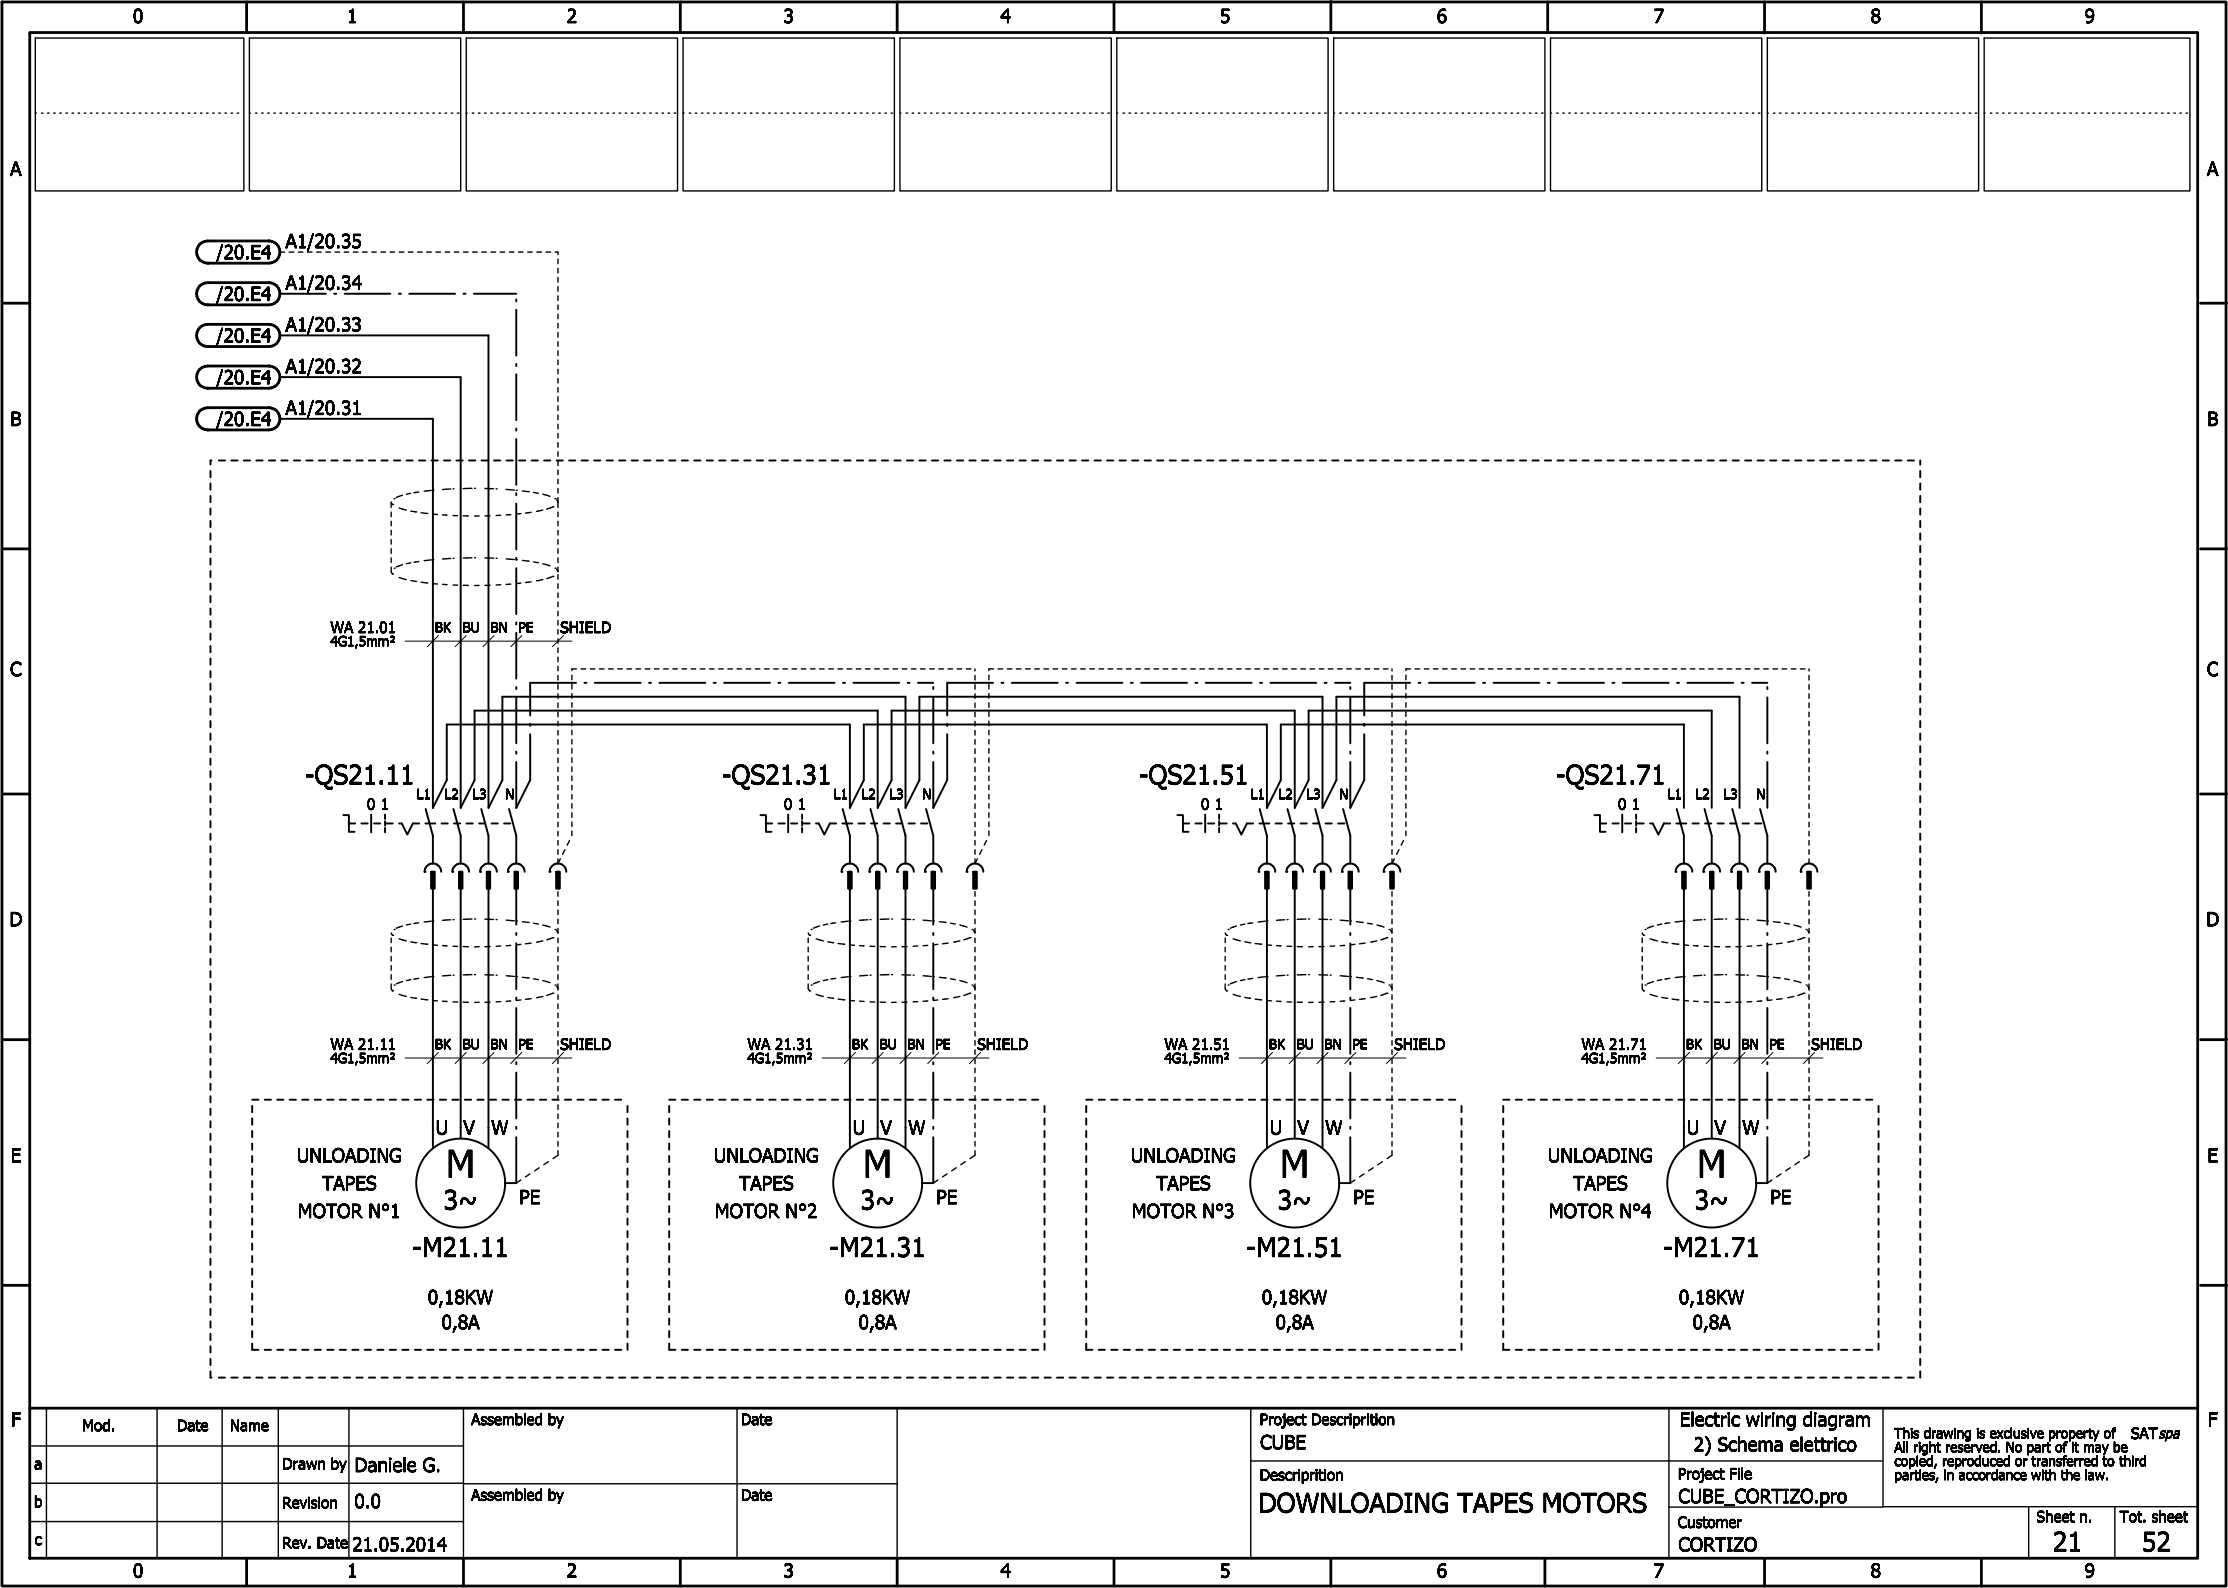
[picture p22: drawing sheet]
<svg xmlns="http://www.w3.org/2000/svg" width="401mm" height="286mm" viewBox="0 0 401 286" stroke-linecap="round" stroke-linejoin="round" font-family="sans-serif">
<defs><g id="words">
<g font-size="5">
<text x="80.2" y="211.9">M</text>
<text x="155.2" y="211.9">M</text>
<text x="230.2" y="211.9">M</text>
<text x="305.2" y="211.9">M</text>
</g>
<g font-size="3.5">
<text x="54.8" y="141.1">-QS21.11</text>
<text x="129.8" y="141.1">-QS21.31</text>
<text x="204.8" y="141.1">-QS21.51</text>
<text x="279.8" y="141.1">-QS21.71</text>
<text x="79.8" y="217.6">3~</text>
<text x="154.8" y="217.6">3~</text>
<text x="229.8" y="217.6">3~</text>
<text x="304.8" y="217.6">3~</text>
<text x="74.2" y="226.1">-M21.11</text>
<text x="149.2" y="226.1">-M21.31</text>
<text x="224.2" y="226.1">-M21.51</text>
<text x="299.2" y="226.1">-M21.71</text>
<text x="226.4" y="272.1">DOWNLOADING TAPES MOTORS</text>
<text x="369.2" y="279.1">21</text>
<text x="385.2" y="279.1">52</text>
</g>
<g font-size="2.5">
<text x="23.9" y="4.1">0</text>
<text x="62.4" y="4.1">1</text>
<text x="101.9" y="4.1">2</text>
<text x="140.9" y="4.1">3</text>
<text x="179.9" y="4.1">4</text>
<text x="219.4" y="4.1">5</text>
<text x="258.4" y="4.1">6</text>
<text x="297.4" y="4.1">7</text>
<text x="336.4" y="4.1">8</text>
<text x="374.9" y="4.1">9</text>
<text x="1.8" y="31.6">A</text>
<text x="396.9" y="31.6">A</text>
<text x="38.9" y="46.6">/20.E4</text>
<text x="51.4" y="44.6">A1/20.35</text>
<text x="51.4" y="52.1">A1/20.34</text>
<text x="38.9" y="54.1">/20.E4</text>
<text x="51.4" y="59.6">A1/20.33</text>
<text x="38.9" y="61.6">/20.E4</text>
<text x="38.9" y="69.1">/20.E4</text>
<text x="51.4" y="67.1">A1/20.32</text>
<text x="1.9" y="76.6">B</text>
<text x="38.9" y="76.6">/20.E4</text>
<text x="51.4" y="74.6">A1/20.31</text>
<text x="397" y="76.6">B</text>
<text x="1.8" y="121.6">C</text>
<text x="396.9" y="121.6">C</text>
<text x="1.7" y="166.6">D</text>
<text x="396.8" y="166.6">D</text>
<text x="1.9" y="209.1">E</text>
<text x="53.4" y="209.1">UNLOADING</text>
<text x="78.4" y="204.1">U</text>
<text x="83.4" y="204.1">V</text>
<text x="88.4" y="204.1">W</text>
<text x="128.4" y="209.1">UNLOADING</text>
<text x="153.4" y="204.1">U</text>
<text x="158.4" y="204.1">V</text>
<text x="163.4" y="204.1">W</text>
<text x="203.4" y="209.1">UNLOADING</text>
<text x="228.4" y="204.1">U</text>
<text x="233.4" y="204.1">V</text>
<text x="238.4" y="204.1">W</text>
<text x="278.4" y="209.1">UNLOADING</text>
<text x="303.4" y="204.1">U</text>
<text x="308.4" y="204.1">V</text>
<text x="313.4" y="204.1">W</text>
<text x="397" y="209.1">E</text>
<text x="58" y="214.1">TAPES</text>
<text x="133" y="214.1">TAPES</text>
<text x="208" y="214.1">TAPES</text>
<text x="283" y="214.1">TAPES</text>
<text x="53.6" y="219.1">MOTOR N°1</text>
<text x="93.4" y="216.6">PE</text>
<text x="128.6" y="219.1">MOTOR N°2</text>
<text x="168.4" y="216.6">PE</text>
<text x="203.6" y="219.1">MOTOR N°3</text>
<text x="243.4" y="216.6">PE</text>
<text x="278.6" y="219.1">MOTOR N°4</text>
<text x="318.4" y="216.6">PE</text>
<text x="77" y="234.6">0,18KW</text>
<text x="79.4" y="239.1">0,8A</text>
<text x="152" y="234.6">0,18KW</text>
<text x="154.4" y="239.1">0,8A</text>
<text x="227" y="234.6">0,18KW</text>
<text x="229.4" y="239.1">0,8A</text>
<text x="302" y="234.6">0,18KW</text>
<text x="304.4" y="239.1">0,8A</text>
<text x="2" y="256.6">F</text>
<text x="302.1" y="256.6">Electric wiring diagram</text>
<text x="397.1" y="256.6">F</text>
<text x="226.7" y="260.7">CUBE</text>
<text x="304.6" y="261.1">2) Schema elettrico</text>
<text x="63.8" y="264.8">Daniele G.</text>
<text x="63.8" y="271.3">0.0</text>
<text x="301.9" y="270.4">CUBE_CORTIZO.pro</text>
<text x="63.4" y="279.1">21.05.2014</text>
<text x="301.9" y="279.1">CORTIZO</text>
<text x="23.9" y="283.8">0</text>
<text x="62.4" y="283.8">1</text>
<text x="101.9" y="283.8">2</text>
<text x="140.9" y="283.8">3</text>
<text x="179.9" y="283.8">4</text>
<text x="219.4" y="283.8">5</text>
<text x="258.4" y="283.8">6</text>
<text x="297.4" y="283.8">7</text>
<text x="336.4" y="283.8">8</text>
<text x="374.9" y="283.8">9</text>
</g>
<g font-size="2">
<text x="59.4" y="113.9">WA 21.01</text>
<text x="100.8" y="113.9">SHIELD</text>
<text x="66" y="145.7">0</text>
<text x="68.5" y="145.7">1</text>
<text x="141" y="145.7">0</text>
<text x="143.5" y="145.7">1</text>
<text x="216" y="145.7">0</text>
<text x="218.5" y="145.7">1</text>
<text x="291" y="145.7">0</text>
<text x="293.5" y="145.7">1</text>
<text x="59.4" y="188.9">WA 21.11</text>
<text x="100.8" y="188.9">SHIELD</text>
<text x="134.4" y="188.9">WA 21.31</text>
<text x="175.8" y="188.9">SHIELD</text>
<text x="209.4" y="188.9">WA 21.51</text>
<text x="250.8" y="188.9">SHIELD</text>
<text x="284.4" y="188.9">WA 21.71</text>
<text x="325.8" y="188.9">SHIELD</text>
<text x="14.8" y="257.5">Mod.</text>
<text x="31.8" y="257.5">Date</text>
<text x="41.4" y="257.5">Name</text>
<text x="84.8" y="256.4">Assembled by</text>
<text x="133.3" y="256.4">Date</text>
<text x="226.6" y="256.4">Project Descriprition</text>
<text x="383.3" y="258.9">SATspa</text>
<text x="6.2" y="264.4">a</text>
<text x="50.8" y="264.4">Drawn by</text>
<text x="84.8" y="270">Assembled by</text>
<text x="133.3" y="270">Date</text>
<text x="226.6" y="266.4">Descriprition</text>
<text x="301.8" y="266.1">Project File</text>
<text x="6.1" y="271.2">b</text>
<text x="50.8" y="271.3">Revision</text>
<text x="301.8" y="274.9">Customer</text>
<text x="366.3" y="273.9">Sheet n.</text>
<text x="381.3" y="273.9">Tot. sheet</text>
<text x="6.2" y="278">c</text>
<text x="50.8" y="278.5">Rev. Date</text>
</g>
<g font-size="1.8">
<text x="78.2" y="113.7">BK</text>
<text x="83.2" y="113.7">BU</text>
<text x="88.2" y="113.7">BN</text>
<text x="93.2" y="113.7">PE</text>
<text x="59.4" y="116.3">4G1,5mm²</text>
<text x="74.9" y="143.7">L1</text>
<text x="79.9" y="143.7">L2</text>
<text x="84.9" y="143.7">L3</text>
<text x="90.9" y="143.7">N</text>
<text x="149.9" y="143.7">L1</text>
<text x="154.9" y="143.7">L2</text>
<text x="159.9" y="143.7">L3</text>
<text x="165.9" y="143.7">N</text>
<text x="224.9" y="143.7">L1</text>
<text x="229.9" y="143.7">L2</text>
<text x="234.9" y="143.7">L3</text>
<text x="240.9" y="143.7">N</text>
<text x="299.9" y="143.7">L1</text>
<text x="304.9" y="143.7">L2</text>
<text x="309.9" y="143.7">L3</text>
<text x="315.9" y="143.7">N</text>
<text x="59.4" y="191.3">4G1,5mm²</text>
<text x="78.2" y="188.8">BK</text>
<text x="83.2" y="188.8">BU</text>
<text x="88.2" y="188.8">BN</text>
<text x="93.2" y="188.8">PE</text>
<text x="134.4" y="191.3">4G1,5mm²</text>
<text x="153.2" y="188.8">BK</text>
<text x="158.2" y="188.8">BU</text>
<text x="163.2" y="188.8">BN</text>
<text x="168.2" y="188.8">PE</text>
<text x="209.4" y="191.3">4G1,5mm²</text>
<text x="228.2" y="188.8">BK</text>
<text x="233.2" y="188.8">BU</text>
<text x="238.2" y="188.8">BN</text>
<text x="243.2" y="188.8">PE</text>
<text x="284.4" y="191.3">4G1,5mm²</text>
<text x="303.2" y="188.8">BK</text>
<text x="308.2" y="188.8">BU</text>
<text x="313.2" y="188.8">BN</text>
<text x="318.2" y="188.8">PE</text>
<text x="340.7" y="258.8">This drawing is exclusive property of</text>
<text x="340.7" y="261.3">All right reserved. No part of it may be</text>
<text x="340.7" y="263.8">copied, reproduced or transferred to third</text>
<text x="340.7" y="266.3">parties, in accordance with the law.</text>
</g>
</g></defs>
<g fill="none" stroke="#000" stroke-width=".35">
<path d="M50.4 52.8h8.2M60.1 52.8h.4M62 52.8h8.2M71.7 52.8h.4M73.6 52.8h8.3M83.4 52.8h.3M85.2 52.8h7.7M92.9 53.9v.3M92.9 55.7v8.3M50.4 60.3h37.5v85.1l2.5-5v-15h72.5v20l2.5-5v-15h72.5v20l2.5-5v-15h72.5v20M50.4 67.8h32.5v77.6l2.5-5v-12.5h72.5v17.5l2.5-5v-12.5h72.5v17.5l2.5-5v-12.5h72.5v17.5M50.4 75.3h27.5v70.1l2.5-5v-10h72.5v15l2.5-5v-10h72.5v15l2.5-5v-10h72.5v15"/>
<path d="M92.9 65.5v.4M92.9 67.4v8.2M92.9 77.1v.4M92.9 79v8.2M37.9 82.8v.8M37.9 84.7v1.2M37.9 87v1.1M37.9 89.2v1.1M37.9 91.5v1.1M37.9 93.7v1.2M37.9 96v1.1M37.9 98.2v1.2"/>
<path d="M39.4 82.8h1.1M41.6 82.8h1.1M43.9 82.8h1.1M46.1 82.8h1.1M48.4 82.8h1.1M50.6 82.8h1.1M52.9 82.8h1.1M55.1 82.8h1.1M57.4 82.8h1.1M59.6 82.8h1.1M61.9 82.8h1.1M64.1 82.8h1.1"/>
<path d="M66.4 82.8h1.1M68.6 82.8h1.1M70.9 82.8h1.1M73.1 82.8h1.1M75.4 82.8h1.1M77.6 82.8h1.1M79.9 82.8h1.1M82.1 82.8h1.1M84.4 82.8h1.1M86.6 82.8h1.1M88.9 82.8h1.1M91.1 82.8h1.1"/>
<path d="M92.9 88.7v.4M92.9 90.6v8.3M93.4 82.8h1.1M95.6 82.8h1.1M97.9 82.8h1.1M100.1 82.8h1.1M102.4 82.8h1.1M104.6 82.8h1.1M106.9 82.8h1.1M109.1 82.8h1.1M111.4 82.8h1.1M113.6 82.8h1.1"/>
<path d="M115.9 82.8h1.1M118.1 82.8h1.1M120.4 82.8h1.1M122.6 82.8h1.1M124.9 82.8h1.1M127.1 82.8h1.1M129.4 82.8h1.1M131.6 82.8h1.1M133.9 82.8h1.1M136.1 82.8h1.1M138.4 82.8h1.1M140.6 82.8h1.1"/>
<path d="M142.9 82.8h1.1M145.1 82.8h1.1M147.4 82.8h1.1M149.6 82.8h1.1M151.9 82.8h1.1M154.1 82.8h1.1M156.4 82.8h1.1M158.6 82.8h1.1M160.9 82.8h1.1M163.1 82.8h1.1M165.4 82.8h1.1M167.6 82.8h1.1"/>
<path d="M169.9 82.8h1.1M172.1 82.8h1.1M174.4 82.8h1.1M176.6 82.8h1.1M178.9 82.8h1.1M181.1 82.8h1.1M183.4 82.8h1.1M185.6 82.8h1.1M187.9 82.8h1.1M190.1 82.8h1.1M192.4 82.8h1.1M194.6 82.8h1.1"/>
<path d="M196.9 82.8h1.1M199.1 82.8h1.1M201.4 82.8h1.1M203.6 82.8h1.1M205.9 82.8h1.1M208.1 82.8h1.1M210.4 82.8h1.1M212.6 82.8h1.1M214.9 82.8h1.1M217.1 82.8h1.1M219.4 82.8h1.1M221.6 82.8h1.1"/>
<path d="M223.9 82.8h1.1M226.1 82.8h1.1M228.4 82.8h1.1M230.6 82.8h1.1M232.9 82.8h1.1M235.1 82.8h1.1M237.4 82.8h1.1M239.6 82.8h1.1M241.9 82.8h1.1M244.1 82.8h1.1M246.4 82.8h1.1M248.6 82.8h1.1"/>
<path d="M250.9 82.8h1.1M253.1 82.8h1.1M255.4 82.8h1.1M257.6 82.8h1.1M259.9 82.8h1.1M262.1 82.8h1.1M264.4 82.8h1.1M266.6 82.8h1.1M268.9 82.8h1.1M271.1 82.8h1.1M273.4 82.8h1.1M275.6 82.8h1.1"/>
<path d="M277.9 82.8h1.1M280.1 82.8h1.1M282.4 82.8h1.1M284.6 82.8h1.1M286.9 82.8h1.1M289.1 82.8h1.1M291.4 82.8h1.1M293.6 82.8h1.1M295.9 82.8h1.1M298.1 82.8h1.1M300.4 82.8h1.1M302.6 82.8h1.1"/>
<path d="M304.9 82.8h1.1M307.1 82.8h1.1M309.4 82.8h1.1M311.6 82.8h1.1M313.9 82.8h1.1M316.1 82.8h1.1M318.4 82.8h1.1M320.6 82.8h1.1M322.9 82.8h1.1M325.1 82.8h1.1M327.4 82.8h1.1M329.6 82.8h1.1"/>
<path d="M331.9 82.8h1.1M334.1 82.8h1.1M336.4 82.8h1.1M338.6 82.8h1.1M340.9 82.8h1.1M343.1 82.8h1.1M345.4 82.8v.8M345.4 84.7v1.2M345.4 87v1.1M345.4 89.2v1.1M345.4 91.5v1.1M345.4 93.7v1.2"/>
<path d="M345.4 96v1.1M345.4 98.2v1.2M37.9 100.5v1.1M37.9 102.7v1.2M37.9 105v1.1M37.9 107.2v1.2M37.9 109.5v1.1M37.9 111.7v1.2M37.9 114v1.1M37.9 116.2v1.2M37.9 118.5v1.1M92.9 100.4v.3"/>
<path d="M92.9 102.2v8.3M92.9 112v.4M92.9 113.9v8.2M345.4 100.5v1.1M345.4 102.7v1.2M345.4 105v1.1M345.4 107.2v1.2M345.4 109.5v1.1M345.4 111.7v1.2M345.4 114v1.1M345.4 116.2v1.2M345.4 118.5v1.1"/>
<path d="M37.9 120.7v1.2M37.9 123v1.1M37.9 125.2v1.2M37.9 127.5v1.1M37.9 129.7v1.2M37.9 132v1.1M37.9 134.2v1.2M37.9 136.5v1.1M37.9 138.7v1.2M92.9 123.6v.4M92.9 125.5v8.2M92.9 135.2v.4"/>
<path d="M95.4 132.1v8.3l-2.5 5v-8.3M95.4 130.2v.4M103.6 122.9h-8.2v5.8M105.1 122.9h.4M107 122.9h8.2M116.7 122.9h.4M118.6 122.9h8.3M128.4 122.9h.3M130.2 122.9h8.3M140 122.9h.4M141.9 122.9h8.2M151.6 122.9h.4"/>
<path d="M153.5 122.9h8.2M163.2 122.9h.4M165.1 122.9h2.8M167.9 123.6v.4M167.9 125.5v8.2M167.9 135.2v.4M170.4 132.1v8.3l-2.5 5v-8.3M170.4 130.2v.4M178.6 122.9h-8.2v5.8M180.1 122.9h.4M182 122.9h8.2M191.7 122.9h.4"/>
<path d="M193.6 122.9h8.3M203.4 122.9h.3M205.2 122.9h8.3M215 122.9h.4M216.9 122.9h8.2M226.6 122.9h.4M228.5 122.9h8.2M238.2 122.9h.4M240.1 122.9h2.8M242.9 123.6v.4M242.9 125.5v8.2M242.9 135.2v.4"/>
<path d="M245.4 132.1v8.3l-2.5 5v-8.3M245.4 130.2v.4M253.6 122.9h-8.2v5.8M255.1 122.9h.4M257 122.9h8.2M266.7 122.9h.4M268.6 122.9h8.3M278.4 122.9h.3M280.2 122.9h8.3M290 122.9h.4M291.9 122.9h8.2M301.6 122.9h.4"/>
<path d="M303.5 122.9h8.2M313.2 122.9h.4M315.1 122.9h2.8M317.9 123.6v.4M317.9 125.5v8.2M317.9 135.2v.4M317.9 137.1v8.3M345.4 120.7v1.2M345.4 123v1.1M345.4 125.2v1.2M345.4 127.5v1.1M345.4 129.7v1.2"/>
<path d="M345.4 132v1.1M345.4 134.2v1.2M345.4 136.5v1.1M345.4 138.7v1.2M37.9 141v1.1M37.9 143.2v1.1M37.9 145.5v1.1M37.9 147.7v1.2M37.9 150v1.1M37.9 152.2v1.2M37.9 154.5v1.1M37.9 156.7v1.2"/>
<path d="M37.9 159v1.1M61.8 146.6h1v3.1h1M62.8 148.2h1.1M65 148.2h1.1M66.8 146.6v3.2M67.3 148.2h1.1M69.3 146.6v.8M69.3 147.8v.8M69.3 148.9v.9M69.5 148.2h1.1M71.8 148.2h.5l1 2 1-2h1.1M76.5 148.2h1.8"/>
<path d="M76.6 145.6l1.3 4.8v5M77.6 156.9h.6v3h-.6zM77.6 159.9h.6M77.6 159.6h.6M77.6 159.3h.6M77.6 159.1h.6M77.6 158.9h.6M77.6 158.6h.6M77.6 158.4h.6M77.6 158.1h.6M77.6 157.9h.6M77.6 157.6h.6"/>
<path d="M77.6 157.4h.6M77.6 157.1h.6M77.6 156.9h.6M77.9 155.4a1.54 1.54 0 0 1 1.5 1.5M77.9 155.4a1.54 1.54 0 0 0-1.5 1.5M77.9 159.9v46.7M79.4 148.2h1.1M81.6 145.6l1.3 4.8v5M81.7 148.2h1.1M82.6 156.9h.6v3h-.6zM82.6 159.9h.6M82.6 159.6h.6"/>
<path d="M82.6 159.3h.6M82.6 159.1h.6M82.6 158.9h.6M82.6 158.6h.6M82.6 158.4h.6M82.6 158.1h.6M82.6 157.9h.6M82.6 157.6h.6M82.6 157.4h.6M82.6 157.1h.6M82.6 156.9h.6M82.9 159.9v45"/>
<path d="M82.9 155.4a1.54 1.54 0 0 1 1.5 1.5M82.9 155.4a1.53 1.53 0 0 0-1.5 1.5M83.9 148.2h1.1M86.2 148.2h1.1M86.6 145.6l1.3 4.8v5M87.6 156.9h.6v3h-.6zM87.6 159.9h.6M87.6 159.6h.6M87.6 159.3h.6M87.6 159.1h.6M87.6 158.9h.6M87.6 158.6h.6"/>
<path d="M87.6 158.4h.6M87.6 158.1h.6M87.6 157.9h.6M87.6 157.6h.6M87.6 157.4h.6M87.6 157.1h.6M87.6 156.9h.6M87.9 159.9v46.7M87.9 155.4a1.53 1.53 0 0 1 1.5 1.5M87.9 155.4a1.54 1.54 0 0 0-1.5 1.5M88.4 148.2h1.1M90.7 148.2h1.1"/>
<path d="M91.6 145.6l1.3 4.8v5M92.6 156.9h.6v3h-.6zM92.6 159.9h.6M92.6 159.6h.6M92.6 159.3h.6M92.6 159.1h.6M92.6 158.9h.6M92.6 158.6h.6M92.6 158.4h.6M92.6 158.1h.6M92.6 157.9h.6M92.6 157.6h.6"/>
<path d="M92.6 157.4h.6M92.6 157.1h.6M92.6 156.9h.6M92.9 155.4a1.54 1.54 0 0 1 1.5 1.5M92.9 155.4a1.54 1.54 0 0 0-1.5 1.5M92.9 159.9v6.5M98.9 156.9a1.5 1.5 0 0 1 1.5-1.5 1.5 1.5 0 0 1 1.5 1.5M100.1 156.9h.6v3h-.6zM100.1 159.9h.6M100.1 159.6h.6M100.1 159.3h.6M100.1 159.1h.6"/>
<path d="M100.1 158.9h.6M100.1 158.6h.6M100.1 158.4h.6M100.1 158.1h.6M100.1 157.9h.6M100.1 157.6h.6M100.1 157.4h.6M100.1 157.1h.6M100.1 156.9h.6M136.8 146.6h1v3.1h1M137.8 148.2h1.1M140 148.2h1.1"/>
<path d="M141.8 146.6v3.2M142.3 148.2h1.1M144.3 146.6v.8M144.3 147.8v.8M144.3 148.9v.9M144.5 148.2h1.1M146.8 148.2h.5l1 2 1-2h1.1M151.5 148.2h1.8M151.6 145.6l1.3 4.8v5M152.6 156.9h.6v3h-.6zM152.6 159.9h.6M152.6 159.6h.6"/>
<path d="M152.6 159.3h.6M152.6 159.1h.6M152.6 158.9h.6M152.6 158.6h.6M152.6 158.4h.6M152.6 158.1h.6M152.6 157.9h.6M152.6 157.6h.6M152.6 157.4h.6M152.6 157.1h.6M152.6 156.9h.6M152.9 155.4a1.54 1.54 0 0 1 1.5 1.5"/>
<path d="M152.9 155.4a1.54 1.54 0 0 0-1.5 1.5M152.9 159.9v46.7M154.4 148.2h1.1M156.6 145.6l1.3 4.8v5M156.7 148.2h1.1M157.6 156.9h.6v3h-.6zM157.6 159.9h.6M157.6 159.6h.6M157.6 159.3h.6M157.6 159.1h.6M157.6 158.9h.6M157.6 158.6h.6"/>
<path d="M157.6 158.4h.6M157.6 158.1h.6M157.6 157.9h.6M157.6 157.6h.6M157.6 157.4h.6M157.6 157.1h.6M157.6 156.9h.6M157.9 159.9v45M157.9 155.4a1.54 1.54 0 0 1 1.5 1.5M157.9 155.4a1.54 1.54 0 0 0-1.5 1.5M158.9 148.2h1.1M161.2 148.2h1.1"/>
<path d="M161.6 145.6l1.3 4.8v5M162.6 156.9h.6v3h-.6zM162.6 159.9h.6M162.6 159.6h.6M162.6 159.3h.6M162.6 159.1h.6M162.6 158.9h.6M162.6 158.6h.6M162.6 158.4h.6M162.6 158.1h.6M162.6 157.9h.6M162.6 157.6h.6"/>
<path d="M162.6 157.4h.6M162.6 157.1h.6M162.6 156.9h.6M162.9 159.9v46.7M162.9 155.4a1.53 1.53 0 0 1 1.5 1.5M162.9 155.4a1.53 1.53 0 0 0-1.5 1.5M163.4 148.2h1.1M165.7 148.2h1.1M166.6 145.6l1.3 4.8v5M167.6 156.9h.6v3h-.6zM167.6 159.9h.6M167.6 159.6h.6"/>
<path d="M167.6 159.3h.6M167.6 159.1h.6M167.6 158.9h.6M167.6 158.6h.6M167.6 158.4h.6M167.6 158.1h.6M167.6 157.9h.6M167.6 157.6h.6M167.6 157.4h.6M167.6 157.1h.6M167.6 156.9h.6M167.9 155.4a1.54 1.54 0 0 1 1.5 1.5"/>
<path d="M167.9 155.4a1.54 1.54 0 0 0-1.5 1.5M167.9 159.9v6.5M173.9 156.9a1.5 1.5 0 0 1 1.5-1.5 1.5 1.5 0 0 1 1.5 1.5M175.1 156.9h.6v3h-.6zM175.1 159.9h.6M175.1 159.6h.6M175.1 159.3h.6M175.1 159.1h.6M175.1 158.9h.6M175.1 158.6h.6M175.1 158.4h.6M175.1 158.1h.6"/>
<path d="M175.1 157.9h.6M175.1 157.6h.6M175.1 157.4h.6M175.1 157.1h.6M175.1 156.9h.6M211.8 146.6h1v3.1h1M212.8 148.2h1.1M215 148.2h1.1M216.8 146.6v3.2M217.3 148.2h1.1M219.3 146.6v.8M219.3 147.8v.8"/>
<path d="M219.3 148.9v.9M219.5 148.2h1.1M221.8 148.2h.5l1 2 1-2h1.1M226.5 148.2h1.8M226.6 145.6l1.3 4.8v5M227.6 156.9h.6v3h-.6zM227.6 159.9h.6M227.6 159.6h.6M227.6 159.3h.6M227.6 159.1h.6M227.6 158.9h.6M227.6 158.6h.6"/>
<path d="M227.6 158.4h.6M227.6 158.1h.6M227.6 157.9h.6M227.6 157.6h.6M227.6 157.4h.6M227.6 157.1h.6M227.6 156.9h.6M227.9 155.4a1.53 1.53 0 0 1 1.5 1.5M227.9 155.4a1.54 1.54 0 0 0-1.5 1.5M227.9 159.9v46.7M229.4 148.2h1.1M231.6 145.6l1.3 4.8v5"/>
<path d="M231.7 148.2h1.1M232.6 156.9h.6v3h-.6zM232.6 159.9h.6M232.6 159.6h.6M232.6 159.3h.6M232.6 159.1h.6M232.6 158.9h.6M232.6 158.6h.6M232.6 158.4h.6M232.6 158.1h.6M232.6 157.9h.6M232.6 157.6h.6"/>
<path d="M232.6 157.4h.6M232.6 157.1h.6M232.6 156.9h.6M232.9 159.9v45M232.9 155.4a1.54 1.54 0 0 1 1.5 1.5M232.9 155.4a1.54 1.54 0 0 0-1.5 1.5M233.9 148.2h1.1M236.2 148.2h1.1M236.6 145.6l1.3 4.8v5M237.6 156.9h.6v3h-.6zM237.6 159.9h.6M237.6 159.6h.6"/>
<path d="M237.6 159.3h.6M237.6 159.1h.6M237.6 158.9h.6M237.6 158.6h.6M237.6 158.4h.6M237.6 158.1h.6M237.6 157.9h.6M237.6 157.6h.6M237.6 157.4h.6M237.6 157.1h.6M237.6 156.9h.6M237.9 159.9v46.7"/>
<path d="M237.9 155.4a1.54 1.54 0 0 1 1.5 1.5M237.9 155.4a1.53 1.53 0 0 0-1.5 1.5M238.4 148.2h1.1M240.7 148.2h1.1M241.6 145.6l1.3 4.8v5M242.6 156.9h.6v3h-.6zM242.6 159.9h.6M242.6 159.6h.6M242.6 159.3h.6M242.6 159.1h.6M242.6 158.9h.6M242.6 158.6h.6"/>
<path d="M242.6 158.4h.6M242.6 158.1h.6M242.6 157.9h.6M242.6 157.6h.6M242.6 157.4h.6M242.6 157.1h.6M242.6 156.9h.6M242.9 155.4a1.53 1.53 0 0 1 1.5 1.5M242.9 155.4a1.54 1.54 0 0 0-1.5 1.5M242.9 159.9v6.5M248.9 156.9a1.5 1.5 0 0 1 1.5-1.5 1.5 1.5 0 0 1 1.5 1.5M250.1 156.9h.6v3h-.6z"/>
<path d="M250.1 159.9h.6M250.1 159.6h.6M250.1 159.3h.6M250.1 159.1h.6M250.1 158.9h.6M250.1 158.6h.6M250.1 158.4h.6M250.1 158.1h.6M250.1 157.9h.6M250.1 157.6h.6M250.1 157.4h.6M250.1 157.1h.6"/>
<path d="M250.1 156.9h.6M286.8 146.6h1v3.1h1M287.8 148.2h1.1M290 148.2h1.1M291.8 146.6v3.2M292.3 148.2h1.1M294.3 146.6v.8M294.3 147.8v.8M294.3 148.9v.9M294.5 148.2h1.1M296.8 148.2h.5l1 2 1-2h1.1M301.5 148.2h1.8"/>
<path d="M301.6 145.6l1.3 4.8v5M302.6 156.9h.6v3h-.6zM302.6 159.9h.6M302.6 159.6h.6M302.6 159.3h.6M302.6 159.1h.6M302.6 158.9h.6M302.6 158.6h.6M302.6 158.4h.6M302.6 158.1h.6M302.6 157.9h.6M302.6 157.6h.6"/>
<path d="M302.6 157.4h.6M302.6 157.1h.6M302.6 156.9h.6M302.9 155.4a1.53 1.53 0 0 1 1.5 1.5M302.9 155.4a1.53 1.53 0 0 0-1.5 1.5M302.9 159.9v46.7M304.4 148.2h1.1M306.6 145.6l1.3 4.8v5M306.7 148.2h1.1M307.6 156.9h.6v3h-.6zM307.6 159.9h.6M307.6 159.6h.6"/>
<path d="M307.6 159.3h.6M307.6 159.1h.6M307.6 158.9h.6M307.6 158.6h.6M307.6 158.4h.6M307.6 158.1h.6M307.6 157.9h.6M307.6 157.6h.6M307.6 157.4h.6M307.6 157.1h.6M307.6 156.9h.6M307.9 159.9v45"/>
<path d="M307.9 155.4a1.54 1.54 0 0 1 1.5 1.5M307.9 155.4a1.54 1.54 0 0 0-1.5 1.5M308.9 148.2h1.1M311.2 148.2h1.1M311.6 145.6l1.3 4.8v5M312.6 156.9h.6v3h-.6zM312.6 159.9h.6M312.6 159.6h.6M312.6 159.3h.6M312.6 159.1h.6M312.6 158.9h.6M312.6 158.6h.6"/>
<path d="M312.6 158.4h.6M312.6 158.1h.6M312.6 157.9h.6M312.6 157.6h.6M312.6 157.4h.6M312.6 157.1h.6M312.6 156.9h.6M312.9 159.9v46.7M312.9 155.4a1.54 1.54 0 0 1 1.5 1.5M312.9 155.4a1.54 1.54 0 0 0-1.5 1.5M313.4 148.2h1.1M315.7 148.2h1.1"/>
<path d="M316.6 145.6l1.3 4.8v5M317.6 156.9h.6v3h-.6zM317.6 159.9h.6M317.6 159.6h.6M317.6 159.3h.6M317.6 159.1h.6M317.6 158.9h.6M317.6 158.6h.6M317.6 158.4h.6M317.6 158.1h.6M317.6 157.9h.6M317.6 157.6h.6"/>
<path d="M317.6 157.4h.6M317.6 157.1h.6M317.6 156.9h.6M317.9 155.4a1.53 1.53 0 0 1 1.5 1.5M317.9 155.4a1.53 1.53 0 0 0-1.5 1.5M317.9 159.9v6.5M323.9 156.9a1.5 1.5 0 0 1 1.5-1.5 1.5 1.5 0 0 1 1.5 1.5M325.1 156.9h.6v3h-.6zM325.1 159.9h.6M325.1 159.6h.6M325.1 159.3h.6M325.1 159.1h.6"/>
<path d="M325.1 158.9h.6M325.1 158.6h.6M325.1 158.4h.6M325.1 158.1h.6M325.1 157.9h.6M325.1 157.6h.6M325.1 157.4h.6M325.1 157.1h.6M325.1 156.9h.6M345.4 141v1.1M345.4 143.2v1.1M345.4 145.5v1.1"/>
<path d="M345.4 147.7v1.2M345.4 150v1.1M345.4 152.2v1.2M345.4 154.5v1.1M345.4 156.7v1.2M345.4 159v1.1M37.9 161.2v1.2M37.9 163.5v1.1M37.9 165.7v1.1M37.9 168v1.1M37.9 170.2v1.2M37.9 172.5v1.1"/>
<path d="M37.9 174.7v1.2M37.9 177v1.1M37.9 179.2v1.2M92.9 167.9v.3M92.9 169.7v8.3M92.9 179.5v.3M167.9 167.9v.3M167.9 169.7v8.3M167.9 179.5v.3M242.9 167.9v.3M242.9 169.7v8.3M242.9 179.5v.3"/>
<path d="M317.9 167.9v.3M317.9 169.7v8.3M317.9 179.5v.3M345.4 161.2v1.2M345.4 163.5v1.1M345.4 165.7v1.1M345.4 168v1.1M345.4 170.2v1.2M345.4 172.5v1.1M345.4 174.7v1.2M345.4 177v1.1M345.4 179.2v1.2"/>
<path d="M37.9 181.5v1.1M37.9 183.7v1.2M37.9 186v1.1M37.9 188.2v1.1M37.9 190.5v1.1M37.9 192.7v1.2M37.9 195v1.1M37.9 197.2v1.2M37.9 199.5v1.1M45.4 199v1.1M45.4 197.9h1.1M47.6 197.9h1.1"/>
<path d="M49.9 197.9h1.1M52.1 197.9h1.1M54.4 197.9h1.1M56.6 197.9h1.1M58.9 197.9h1.1M61.1 197.9h1.1M63.4 197.9h1.1M65.6 197.9h1.1M67.9 197.9h1.1M70.1 197.9h1.1M72.4 197.9h1.1M74.6 197.9h1.1"/>
<path d="M76.9 197.9h1.1M79.1 197.9h1.1M81.4 197.9h1.1M83.6 197.9h1.1M85.9 197.9h1.1M88.1 197.9h1.1M90.4 197.9h1.1M92.6 197.9h1.1M92.9 181.4v8.2M92.9 191.1v.4M92.9 193v8.2M94.9 197.9h1.1"/>
<path d="M97.1 197.9h1.1M99.4 197.9h1.1M101.6 197.9h1.1M103.9 197.9h1.1M106.1 197.9h1.1M108.4 197.9h1.1M110.6 197.9h1.1M112.9 199v1.1M120.4 197.9h1.1M120.4 199v1.1M122.6 197.9h1.1M124.9 197.9h1.1"/>
<path d="M127.1 197.9h1.1M129.4 197.9h1.1M131.6 197.9h1.1M133.9 197.9h1.1M136.1 197.9h1.1M138.4 197.9h1.1M140.6 197.9h1.1M142.9 197.9h1.1M145.1 197.9h1.1M147.4 197.9h1.1M149.6 197.9h1.1M151.9 197.9h1.1"/>
<path d="M154.1 197.9h1.1M156.4 197.9h1.1M158.6 197.9h1.1M160.9 197.9h1.1M163.1 197.9h1.1M165.4 197.9h1.1M167.6 197.9h1.1M167.9 181.4v8.2M167.9 191.1v.4M167.9 193v8.2M169.9 197.9h1.1M172.1 197.9h1.1"/>
<path d="M174.4 197.9h1.1M176.6 197.9h1.1M178.9 197.9h1.1M181.1 197.9h1.1M183.4 197.9h1.1M185.6 197.9h1.1M187.9 199v1.1M195.4 197.9h1.1M195.4 199v1.1M197.6 197.9h1.1M199.9 197.9h1.1M202.1 197.9h1.1"/>
<path d="M204.4 197.9h1.1M206.6 197.9h1.1M208.9 197.9h1.1M211.1 197.9h1.1M213.4 197.9h1.1M215.6 197.9h1.1M217.9 197.9h1.1M220.1 197.9h1.1M222.4 197.9h1.1M224.6 197.9h1.1M226.9 197.9h1.1M229.1 197.9h1.1"/>
<path d="M231.4 197.9h1.1M233.6 197.9h1.1M235.9 197.9h1.1M238.1 197.9h1.1M240.4 197.9h1.1M242.6 197.9h1.1M242.9 181.4v8.2M242.9 191.1v.4M242.9 193v8.2M244.9 197.9h1.1M247.1 197.9h1.1M249.4 197.9h1.1"/>
<path d="M251.6 197.9h1.1M253.9 197.9h1.1M256.1 197.9h1.1M258.4 197.9h1.1M260.6 197.9h1.1M262.9 199v1.1M270.4 197.9h1.1M270.4 199v1.1M272.6 197.9h1.1M274.9 197.9h1.1M277.1 197.9h1.1M279.4 197.9h1.1"/>
<path d="M281.6 197.9h1.1M283.9 197.9h1.1M286.1 197.9h1.1M288.4 197.9h1.1M290.6 197.9h1.1M292.9 197.9h1.1M295.1 197.9h1.1M297.4 197.9h1.1M299.6 197.9h1.1M301.9 197.9h1.1M304.1 197.9h1.1M306.4 197.9h1.1"/>
<path d="M308.6 197.9h1.1M310.9 197.9h1.1M313.1 197.9h1.1M315.4 197.9h1.1M317.6 197.9h1.1M317.9 181.4v8.2M317.9 191.1v.4M317.9 193v8.2M319.9 197.9h1.1M322.1 197.9h1.1M324.4 197.9h1.1M326.6 197.9h1.1"/>
<path d="M328.9 197.9h1.1M331.1 197.9h1.1M333.4 197.9h1.1M335.6 197.9h1.1M337.9 199v1.1M345.4 181.5v1.1M345.4 183.7v1.2M345.4 186v1.1M345.4 188.2v1.1M345.4 190.5v1.1M345.4 192.7v1.2M345.4 195v1.1"/>
<path d="M345.4 197.2v1.2M345.4 199.5v1.1M37.9 201.7v1.2M37.9 204v1.1M37.9 206.2v1.2M37.9 208.5v1.1M37.9 210.7v1.2M37.9 213v1.1M37.9 215.2v1.2M37.9 217.5v1.1M37.9 219.7v1.2M45.4 201.2v1.1"/>
<path d="M45.4 203.5v1.1M45.4 205.7v1.2M45.4 208v1.1M45.4 210.2v1.2M45.4 212.5v1.1M45.4 214.7v1.2M45.4 217v1.1M45.4 219.2v1.2M92.9 204.6v8.3h-2M92.9 202.7v.4M112.9 201.2v1.1M112.9 203.5v1.1"/>
<path d="M112.9 205.7v1.2M112.9 208v1.1M112.9 210.2v1.2M112.9 212.5v1.1M112.9 214.7v1.2M112.9 217v1.1M112.9 219.2v1.2M120.4 201.2v1.1M120.4 203.5v1.1M120.4 205.7v1.2M120.4 208v1.1M120.4 210.2v1.2"/>
<path d="M120.4 212.5v1.1M120.4 214.7v1.2M120.4 217v1.1M120.4 219.2v1.2M167.9 204.6v8.3h-2M167.9 202.7v.4M187.9 201.2v1.1M187.9 203.5v1.1M187.9 205.7v1.2M187.9 208v1.1M187.9 210.2v1.2M187.9 212.5v1.1"/>
<path d="M187.9 214.7v1.2M187.9 217v1.1M187.9 219.2v1.2M195.4 201.2v1.1M195.4 203.5v1.1M195.4 205.7v1.2M195.4 208v1.1M195.4 210.2v1.2M195.4 212.5v1.1M195.4 214.7v1.2M195.4 217v1.1M195.4 219.2v1.2"/>
<path d="M242.9 204.6v8.3h-2M242.9 202.7v.4M262.9 201.2v1.1M262.9 203.5v1.1M262.9 205.7v1.2M262.9 208v1.1M262.9 210.2v1.2M262.9 212.5v1.1M262.9 214.7v1.2M262.9 217v1.1M262.9 219.2v1.2M270.4 201.2v1.1"/>
<path d="M270.4 203.5v1.1M270.4 205.7v1.2M270.4 208v1.1M270.4 210.2v1.2M270.4 212.5v1.1M270.4 214.7v1.2M270.4 217v1.1M270.4 219.2v1.2M317.9 204.6v8.3h-2M317.9 202.7v.4M337.9 201.2v1.1M337.9 203.5v1.1"/>
<path d="M337.9 205.7v1.2M337.9 208v1.1M337.9 210.2v1.2M337.9 212.5v1.1M337.9 214.7v1.2M337.9 217v1.1M337.9 219.2v1.2M345.4 201.7v1.2M345.4 204v1.1M345.4 206.2v1.2M345.4 208.5v1.1M345.4 210.7v1.2"/>
<path d="M345.4 213v1.1M345.4 215.2v1.2M345.4 217.5v1.1M345.4 219.7v1.2M37.9 222v1.1M37.9 224.2v1.2M37.9 226.5v1.1M37.9 228.7v1.2M37.9 231v1.1M37.9 233.2v1.2M37.9 235.5v1.1M37.9 237.7v1.2"/>
<path d="M37.9 240v1.1M45.4 221.5v1.1M45.4 223.7v1.1M45.4 226v1.1M45.4 228.2v1.2M45.4 230.5v1.1M45.4 232.7v1.2M45.4 235v1.1M45.4 237.2v1.2M45.4 239.5v1.1M112.9 221.5v1.1M112.9 223.7v1.1"/>
<path d="M112.9 226v1.1M112.9 228.2v1.2M112.9 230.5v1.1M112.9 232.7v1.2M112.9 235v1.1M112.9 237.2v1.2M112.9 239.5v1.1M120.4 221.5v1.1M120.4 223.7v1.1M120.4 226v1.1M120.4 228.2v1.2M120.4 230.5v1.1"/>
<path d="M120.4 232.7v1.2M120.4 235v1.1M120.4 237.2v1.2M120.4 239.5v1.1M187.9 221.5v1.1M187.9 223.7v1.1M187.9 226v1.1M187.9 228.2v1.2M187.9 230.5v1.1M187.9 232.7v1.2M187.9 235v1.1M187.9 237.2v1.2"/>
<path d="M187.9 239.5v1.1M195.4 221.5v1.1M195.4 223.7v1.1M195.4 226v1.1M195.4 228.2v1.2M195.4 230.5v1.1M195.4 232.7v1.2M195.4 235v1.1M195.4 237.2v1.2M195.4 239.5v1.1M262.9 221.5v1.1M262.9 223.7v1.1"/>
<path d="M262.9 226v1.1M262.9 228.2v1.2M262.9 230.5v1.1M262.9 232.7v1.2M262.9 235v1.1M262.9 237.2v1.2M262.9 239.5v1.1M270.4 221.5v1.1M270.4 223.7v1.1M270.4 226v1.1M270.4 228.2v1.2M270.4 230.5v1.1"/>
<path d="M270.4 232.7v1.2M270.4 235v1.1M270.4 237.2v1.2M270.4 239.5v1.1M337.9 221.5v1.1M337.9 223.7v1.1M337.9 226v1.1M337.9 228.2v1.2M337.9 230.5v1.1M337.9 232.7v1.2M337.9 235v1.1M337.9 237.2v1.2"/>
<path d="M337.9 239.5v1.1M345.4 222v1.1M345.4 224.2v1.2M345.4 226.5v1.1M345.4 228.7v1.2M345.4 231v1.1M345.4 233.2v1.2M345.4 235.5v1.1M345.4 237.7v1.2M345.4 240v1.1M37.9 242.2v1.1M37.9 244.5v1.1"/>
<path d="M37.9 246.7v1.2M39.4 247.9h1.1M41.6 247.9h1.1M43.9 247.9h1.1M45.4 241.7v1.2h1.1M46.1 247.9h1.1M47.6 242.9h1.1M48.4 247.9h1.1M49.9 242.9h1.1M50.6 247.9h1.1M52.1 242.9h1.1M52.9 247.9h1.1"/>
<path d="M54.4 242.9h1.1M55.1 247.9h1.1M56.6 242.9h1.1M57.4 247.9h1.1M58.9 242.9h1.1M59.6 247.9h1.1M61.1 242.9h1.1M61.9 247.9h1.1M63.4 242.9h1.1M64.1 247.9h1.1M65.6 242.9h1.1M66.4 247.9h1.1"/>
<path d="M67.9 242.9h1.1M68.6 247.9h1.1M70.1 242.9h1.1M70.9 247.9h1.1M72.4 242.9h1.1M73.1 247.9h1.1M74.6 242.9h1.1M75.4 247.9h1.1M76.9 242.9h1.1M77.6 247.9h1.1M79.1 242.9h1.1M79.9 247.9h1.1"/>
<path d="M81.4 242.9h1.1M82.1 247.9h1.1M83.6 242.9h1.1M84.4 247.9h1.1M85.9 242.9h1.1M86.6 247.9h1.1M88.1 242.9h1.1M88.9 247.9h1.1M90.4 242.9h1.1M91.1 247.9h1.1M92.6 242.9h1.1M93.4 247.9h1.1"/>
<path d="M94.9 242.9h1.1M95.6 247.9h1.1M97.1 242.9h1.1M97.9 247.9h1.1M99.4 242.9h1.1M100.1 247.9h1.1M101.6 242.9h1.1M102.4 247.9h1.1M103.9 242.9h1.1M104.6 247.9h1.1M106.1 242.9h1.1M106.9 247.9h1.1"/>
<path d="M108.4 242.9h1.1M109.1 247.9h1.1M110.6 242.9h1.1M111.4 247.9h1.1M112.9 241.7v1.2M113.6 247.9h1.1M115.9 247.9h1.1M118.1 247.9h1.1M120.4 241.7v1.2h1.1M120.4 247.9h1.1M122.6 242.9h1.1M122.6 247.9h1.1"/>
<path d="M124.9 242.9h1.1M124.9 247.9h1.1M127.1 242.9h1.1M127.1 247.9h1.1M129.4 242.9h1.1M129.4 247.9h1.1M131.6 242.9h1.1M131.6 247.9h1.1M133.9 242.9h1.1M133.9 247.9h1.1M136.1 242.9h1.1M136.1 247.9h1.1"/>
<path d="M138.4 242.9h1.1M138.4 247.9h1.1M140.6 242.9h1.1M140.6 247.9h1.1M142.9 242.9h1.1M142.9 247.9h1.1M145.1 242.9h1.1M145.1 247.9h1.1M147.4 242.9h1.1M147.4 247.9h1.1M149.6 242.9h1.1M149.6 247.9h1.1"/>
<path d="M151.9 242.9h1.1M151.9 247.9h1.1M154.1 242.9h1.1M154.1 247.9h1.1M156.4 242.9h1.1M156.4 247.9h1.1M158.6 242.9h1.1M158.6 247.9h1.1M160.9 242.9h1.1M160.9 247.9h1.1M163.1 242.9h1.1M163.1 247.9h1.1"/>
<path d="M165.4 242.9h1.1M165.4 247.9h1.1M167.6 242.9h1.1M167.6 247.9h1.1M169.9 242.9h1.1M169.9 247.9h1.1M172.1 242.9h1.1M172.1 247.9h1.1M174.4 242.9h1.1M174.4 247.9h1.1M176.6 242.9h1.1M176.6 247.9h1.1"/>
<path d="M178.9 242.9h1.1M178.9 247.9h1.1M181.1 242.9h1.1M181.1 247.9h1.1M183.4 242.9h1.1M183.4 247.9h1.1M185.6 242.9h1.1M185.6 247.9h1.1M187.9 241.7v1.2M187.9 247.9h1.1M190.1 247.9h1.1M192.4 247.9h1.1"/>
<path d="M194.6 247.9h1.1M195.4 241.7v1.2h1.1M196.9 247.9h1.1M197.6 242.9h1.1M199.1 247.9h1.1M199.9 242.9h1.1M201.4 247.9h1.1M202.1 242.9h1.1M203.6 247.9h1.1M204.4 242.9h1.1M205.9 247.9h1.1M206.6 242.9h1.1"/>
<path d="M208.1 247.9h1.1M208.9 242.9h1.1M210.4 247.9h1.1M211.1 242.9h1.1M212.6 247.9h1.1M213.4 242.9h1.1M214.9 247.9h1.1M215.6 242.9h1.1M217.1 247.9h1.1M217.9 242.9h1.1M219.4 247.9h1.1M220.1 242.9h1.1"/>
<path d="M221.6 247.9h1.1M222.4 242.9h1.1M223.9 247.9h1.1M224.6 242.9h1.1M226.1 247.9h1.1M226.9 242.9h1.1M228.4 247.9h1.1M229.1 242.9h1.1M230.6 247.9h1.1M231.4 242.9h1.1M232.9 247.9h1.1M233.6 242.9h1.1"/>
<path d="M235.1 247.9h1.1M235.9 242.9h1.1M237.4 247.9h1.1M238.1 242.9h1.1M239.6 247.9h1.1M240.4 242.9h1.1M241.9 247.9h1.1M242.6 242.9h1.1M244.1 247.9h1.1M244.9 242.9h1.1M246.4 247.9h1.1M247.1 242.9h1.1"/>
<path d="M248.6 247.9h1.1M249.4 242.9h1.1M250.9 247.9h1.1M251.6 242.9h1.1M253.1 247.9h1.1M253.9 242.9h1.1M255.4 247.9h1.1M256.1 242.9h1.1M257.6 247.9h1.1M258.4 242.9h1.1M259.9 247.9h1.1M260.6 242.9h1.1"/>
<path d="M262.1 247.9h1.1M262.9 241.7v1.2M264.4 247.9h1.1M266.6 247.9h1.1M268.9 247.9h1.1M270.4 241.7v1.2h1.1M271.1 247.9h1.1M272.6 242.9h1.1M273.4 247.9h1.1M274.9 242.9h1.1M275.6 247.9h1.1M277.1 242.9h1.1"/>
<path d="M277.9 247.9h1.1M279.4 242.9h1.1M280.1 247.9h1.1M281.6 242.9h1.1M282.4 247.9h1.1M283.9 242.9h1.1M284.6 247.9h1.1M286.1 242.9h1.1M286.9 247.9h1.1M288.4 242.9h1.1M289.1 247.9h1.1M290.6 242.9h1.1"/>
<path d="M291.4 247.9h1.1M292.9 242.9h1.1M293.6 247.9h1.1M295.1 242.9h1.1M295.9 247.9h1.1M297.4 242.9h1.1M298.1 247.9h1.1M299.6 242.9h1.1M300.4 247.9h1.1M301.9 242.9h1.1M302.6 247.9h1.1M304.1 242.9h1.1"/>
<path d="M304.9 247.9h1.1M306.4 242.9h1.1M307.1 247.9h1.1M308.6 242.9h1.1M309.4 247.9h1.1M310.9 242.9h1.1M311.6 247.9h1.1M313.1 242.9h1.1M313.9 247.9h1.1M315.4 242.9h1.1M316.1 247.9h1.1M317.6 242.9h1.1"/>
<path d="M318.4 247.9h1.1M319.9 242.9h1.1M320.6 247.9h1.1M322.1 242.9h1.1M322.9 247.9h1.1M324.4 242.9h1.1M325.1 247.9h1.1M326.6 242.9h1.1M327.4 247.9h1.1M328.9 242.9h1.1M329.6 247.9h1.1M331.1 242.9h1.1"/>
<path d="M331.9 247.9h1.1M333.4 242.9h1.1M334.1 247.9h1.1M335.6 242.9h1.1M336.4 247.9h1.1M337.9 241.7v1.2M338.6 247.9h1.1M340.9 247.9h1.1M343.1 247.9h1.1M345.4 242.2v1.1M345.4 244.5v1.1M345.4 246.7v1.2"/>
<circle cx="82.9" cy="212.9" r="8"/>
<circle cx="157.9" cy="212.9" r="8"/>
<circle cx="232.9" cy="212.9" r="8"/>
<circle cx="307.9" cy="212.9" r="8"/>
</g>
<g fill="#000">
<circle cx="37.4" cy="47.3" r=".25"/>
<circle cx="37.4" cy="54.8" r=".25"/>
<circle cx="48.4" cy="50.9" r=".25"/>
<circle cx="48.4" cy="43.4" r=".25"/>
<circle cx="48.4" cy="58.4" r=".25"/>
<circle cx="37.4" cy="69.8" r=".25"/>
<circle cx="37.4" cy="77.4" r=".25"/>
<circle cx="37.4" cy="62.3" r=".25"/>
<circle cx="48.4" cy="65.9" r=".25"/>
<circle cx="48.4" cy="73.4" r=".25"/>
<circle cx="37.9" cy="82.8" r=".17"/>
<circle cx="76.4" cy="156.9" r=".17"/>
<circle cx="81.4" cy="156.9" r=".17"/>
<circle cx="86.4" cy="156.9" r=".17"/>
<circle cx="91.4" cy="156.9" r=".17"/>
<circle cx="98.9" cy="156.9" r=".17"/>
<circle cx="151.4" cy="156.9" r=".17"/>
<circle cx="156.4" cy="156.9" r=".17"/>
<circle cx="161.4" cy="156.9" r=".17"/>
<circle cx="166.4" cy="156.9" r=".17"/>
<circle cx="173.9" cy="156.9" r=".17"/>
<circle cx="226.4" cy="156.9" r=".17"/>
<circle cx="231.4" cy="156.9" r=".17"/>
<circle cx="236.4" cy="156.9" r=".17"/>
<circle cx="241.4" cy="156.9" r=".17"/>
<circle cx="248.9" cy="156.9" r=".17"/>
<circle cx="301.4" cy="156.9" r=".17"/>
<circle cx="306.4" cy="156.9" r=".17"/>
<circle cx="311.4" cy="156.9" r=".17"/>
<circle cx="316.4" cy="156.9" r=".17"/>
<circle cx="323.9" cy="156.9" r=".17"/>
<circle cx="37.9" cy="247.9" r=".17"/>
</g>
<g fill="none" stroke="#000" stroke-width=".25">
<path d="M6.4 6.9h37.5v27.4h-37.5zM44.9 6.9h38v27.4h-38zM83.9 6.9h38v27.4h-38zM122.9 6.9h38v27.4h-38zM161.9 6.9h38v27.4h-38zM200.9 6.9h38v27.4h-38zM239.9 6.9h38v27.4h-38zM278.9 6.9h38v27.4h-38zM317.9 6.9h38v27.4h-38zM356.9 6.9h37v27.4h-37zM6.4 20.4h.1M7.5 20.4h.2"/>
<path d="M8.6 20.4h.2M9.7 20.4h.2M10.8 20.4h.2M11.9 20.4h.2M13 20.4h.2M14.1 20.4h.2M15.2 20.4h.2M16.3 20.4h.2M17.4 20.4h.2M18.5 20.4h.2M19.6 20.4h.2M20.7 20.4h.2"/>
<path d="M21.8 20.4h.2M22.9 20.4h.2M24 20.4h.2M25.1 20.4h.2M26.2 20.4h.2M27.3 20.4h.2M28.4 20.4h.2M29.5 20.4h.2M30.6 20.4h.2M31.7 20.4h.2M32.8 20.4h.2M33.9 20.4h.2"/>
<path d="M35 20.4h.2M36.1 20.4h.2M37.2 20.4h.2M38.3 20.4h.2M39.4 20.4h.2M40.5 20.4h.2M41.6 20.4h.2M42.7 20.4h.2M44.9 20.4h.1M46 20.4h.2M47.1 20.4h.2M48.2 20.4h.2"/>
<path d="M49.3 20.4h.2M50.4 20.4h.2M51.5 20.4h.2M52.6 20.4h.2M53.7 20.4h.2M54.8 20.4h.2M55.9 20.4h.2M57 20.4h.2M58.1 20.4h.2M59.2 20.4h.2M60.3 20.4h.2M61.4 20.4h.2"/>
<path d="M62.5 20.4h.2M63.6 20.4h.2M64.7 20.4h.2M65.8 20.4h.2M66.9 20.4h.2M68 20.4h.2M69.1 20.4h.2M70.2 20.4h.2M71.3 20.4h.2M72.4 20.4h.2M73.5 20.4h.2M74.6 20.4h.2"/>
<path d="M75.7 20.4h.2M76.8 20.4h.2M77.9 20.4h.2M79 20.4h.2M80.1 20.4h.2M81.2 20.4h.2M82.3 20.4h.2M83.9 20.4h.1M85 20.4h.2M86.1 20.4h.2M87.2 20.4h.2M88.3 20.4h.2"/>
<path d="M89.4 20.4h.2M90.5 20.4h.2M91.6 20.4h.2M92.7 20.4h.2M93.8 20.4h.2M94.9 20.4h.2M96 20.4h.2M97.1 20.4h.2M98.2 20.4h.2M99.3 20.4h.2M100.4 20.4h.2M101.5 20.4h.2"/>
<path d="M102.6 20.4h.2M103.7 20.4h.2M104.8 20.4h.2M105.9 20.4h.2M107 20.4h.2M108.1 20.4h.2M109.2 20.4h.2M110.3 20.4h.2M111.4 20.4h.2M112.5 20.4h.2M113.6 20.4h.2M114.7 20.4h.2"/>
<path d="M115.8 20.4h.2M116.9 20.4h.2M118 20.4h.2M119.1 20.4h.2M120.2 20.4h.2M121.3 20.4h.2M122.9 20.4h.1M124 20.4h.2M125.1 20.4h.2M126.2 20.4h.2M127.3 20.4h.2M128.4 20.4h.2"/>
<path d="M129.5 20.4h.2M130.6 20.4h.2M131.7 20.4h.2M132.8 20.4h.2M133.9 20.4h.2M135 20.4h.2M136.1 20.4h.2M137.2 20.4h.2M138.3 20.4h.2M139.4 20.4h.2M140.5 20.4h.2M141.6 20.4h.2"/>
<path d="M142.7 20.4h.2M143.8 20.4h.2M144.9 20.4h.2M146 20.4h.2M147.1 20.4h.2M148.2 20.4h.2M149.3 20.4h.2M150.4 20.4h.2M151.5 20.4h.2M152.6 20.4h.2M153.7 20.4h.2M154.8 20.4h.2"/>
<path d="M155.9 20.4h.2M157 20.4h.2M158.1 20.4h.2M159.2 20.4h.2M160.3 20.4h.2M161.9 20.4h.1M163 20.4h.2M164.1 20.4h.2M165.2 20.4h.2M166.3 20.4h.2M167.4 20.4h.2M168.5 20.4h.2"/>
<path d="M169.6 20.4h.2M170.7 20.4h.2M171.8 20.4h.2M172.9 20.4h.2M174 20.4h.2M175.1 20.4h.2M176.2 20.4h.2M177.3 20.4h.2M178.4 20.4h.2M179.5 20.4h.2M180.6 20.4h.2M181.7 20.4h.2"/>
<path d="M182.8 20.4h.2M183.9 20.4h.2M185 20.4h.2M186.1 20.4h.2M187.2 20.4h.2M188.3 20.4h.2M189.4 20.4h.2M190.5 20.4h.2M191.6 20.4h.2M192.7 20.4h.2M193.8 20.4h.2M194.9 20.4h.2"/>
<path d="M196 20.4h.2M197.1 20.4h.2M198.2 20.4h.2M199.3 20.4h.2M200.9 20.4h.1M202 20.4h.2M203.1 20.4h.2M204.2 20.4h.2M205.3 20.4h.2M206.4 20.4h.2M207.5 20.4h.2M208.6 20.4h.2"/>
<path d="M209.7 20.4h.2M210.8 20.4h.2M211.9 20.4h.2M213 20.4h.2M214.1 20.4h.2M215.2 20.4h.2M216.3 20.4h.2M217.4 20.4h.2M218.5 20.4h.2M219.6 20.4h.2M220.7 20.4h.2M221.8 20.4h.2"/>
<path d="M222.9 20.4h.2M224 20.4h.2M225.1 20.4h.2M226.2 20.4h.2M227.3 20.4h.2M228.4 20.4h.2M229.5 20.4h.2M230.6 20.4h.2M231.7 20.4h.2M232.8 20.4h.2M233.9 20.4h.2M235 20.4h.2"/>
<path d="M236.1 20.4h.2M237.2 20.4h.2M238.3 20.4h.2M239.9 20.4h.1M241 20.4h.2M242.1 20.4h.2M243.2 20.4h.2M244.3 20.4h.2M245.4 20.4h.2M246.5 20.4h.2M247.6 20.4h.2M248.7 20.4h.2"/>
<path d="M249.8 20.4h.2M250.9 20.4h.2M252 20.4h.2M253.1 20.4h.2M254.2 20.4h.2M255.3 20.4h.2M256.4 20.4h.2M257.5 20.4h.2M258.6 20.4h.2M259.7 20.4h.2M260.8 20.4h.2M261.9 20.4h.2"/>
<path d="M263 20.4h.2M264.1 20.4h.2M265.2 20.4h.2M266.3 20.4h.2M267.4 20.4h.2M268.5 20.4h.2M269.6 20.4h.2M270.7 20.4h.2M271.8 20.4h.2M272.9 20.4h.2M274 20.4h.2M275.1 20.4h.2"/>
<path d="M276.2 20.4h.2M277.3 20.4h.2M278.9 20.4h.1M280 20.4h.2M281.1 20.4h.2M282.2 20.4h.2M283.3 20.4h.2M284.4 20.4h.2M285.5 20.4h.2M286.6 20.4h.2M287.7 20.4h.2M288.8 20.4h.2"/>
<path d="M289.9 20.4h.2M291 20.4h.2M292.1 20.4h.2M293.2 20.4h.2M294.3 20.4h.2M295.4 20.4h.2M296.5 20.4h.2M297.6 20.4h.2M298.7 20.4h.2M299.8 20.4h.2M300.9 20.4h.2M302 20.4h.2"/>
<path d="M303.1 20.4h.2M304.2 20.4h.2M305.3 20.4h.2M306.4 20.4h.2M307.5 20.4h.2M308.6 20.4h.2M309.7 20.4h.2M310.8 20.4h.2M311.9 20.4h.2M313 20.4h.2M314.1 20.4h.2M315.2 20.4h.2"/>
<path d="M316.3 20.4h.2M317.9 20.4h.1M319 20.4h.2M320.1 20.4h.2M321.2 20.4h.2M322.3 20.4h.2M323.4 20.4h.2M324.5 20.4h.2M325.6 20.4h.2M326.7 20.4h.2M327.8 20.4h.2M328.9 20.4h.2"/>
<path d="M330 20.4h.2M331.1 20.4h.2M332.2 20.4h.2M333.3 20.4h.2M334.4 20.4h.2M335.5 20.4h.2M336.6 20.4h.2M337.7 20.4h.2M338.8 20.4h.2M339.9 20.4h.2M341 20.4h.2M342.1 20.4h.2"/>
<path d="M343.2 20.4h.2M344.3 20.4h.2M345.4 20.4h.2M346.5 20.4h.2M347.6 20.4h.2M348.7 20.4h.2M349.8 20.4h.2M350.9 20.4h.2M352 20.4h.2M353.1 20.4h.2M354.2 20.4h.2M355.3 20.4h.2"/>
<path d="M356.9 20.4h.1M358 20.4h.2M359.1 20.4h.2M360.2 20.4h.2M361.3 20.4h.2M362.4 20.4h.2M363.5 20.4h.2M364.6 20.4h.2M365.7 20.4h.2M366.8 20.4h.2M367.9 20.4h.2M369 20.4h.2"/>
<path d="M370.1 20.4h.2M371.2 20.4h.2M372.3 20.4h.2M373.4 20.4h.2M374.5 20.4h.2M375.6 20.4h.2M376.7 20.4h.2M377.8 20.4h.2M378.9 20.4h.2M380 20.4h.2M381.1 20.4h.2M382.2 20.4h.2"/>
<path d="M383.3 20.4h.2M384.4 20.4h.2M385.5 20.4h.2M386.6 20.4h.2M387.7 20.4h.2M388.8 20.4h.2M389.9 20.4h.2M391 20.4h.2M392.1 20.4h.2M393.2 20.4h.2M50.4 45.4h.8M52 45.4h.8"/>
<path d="M53.7 45.4h.8M55.3 45.4h.8M57 45.4h.8M58.6 45.4h.8M60.3 45.4h.8M61.9 45.4h.8M63.6 45.4h.8M65.2 45.4h.8M66.9 45.4h.8M68.5 45.4h.8M70.2 45.4h.8M71.8 45.4h.8"/>
<path d="M73.5 45.4h.8M75.1 45.4h.8M76.8 45.4h.8M78.4 45.4h.8M80.1 45.4h.8M81.7 45.4h.8M83.4 45.4h.8M85 45.4h.8M86.7 45.4h.8M88.3 45.4h.8M90 45.4h.8M91.6 45.4h.8"/>
<path d="M93.3 45.4h.8M94.9 45.4h.8M96.6 45.4h.8M98.2 45.4h.8M99.9 45.4h.5v.4M100.4 46.6v.9M100.4 48.3v.8M100.4 49.9v.9M100.4 51.6v.8M100.4 53.2v.9M100.4 54.9v.8M100.4 56.5v.9"/>
<path d="M100.4 58.2v.8M100.4 59.8v.9M100.4 61.5v.8M100.4 63.1v.9M100.4 64.8v.8M100.4 66.4v.9M100.4 68.1v.8M100.4 69.7v.9M100.4 71.4v.8M100.4 73v.9M100.4 74.7v.8M100.4 76.3v.9"/>
<path d="M100.4 78v.8M100.4 79.6v.9M70.4 92.1v.8M70.4 93.8v.8M70.4 95.4v.9M70.4 97.1v.8M70.4 98.7v.9M70.6 90.8h.1M70.6 90.8l-.2-.5v1M70.9 89.7h.1M71.8 91.4l1.3 .4M72.4 89.1l-1.1 .4"/>
<path d="M73.9 88.8l-.8 .1M73.9 92l.9 .1M74.8 92.1h.1M75.3 88.5l-.9 .2M75.7 92.3l1.1 .1M76.8 92.4h.1M77.6 88.2l-1.3 .2M77.9 88.2h.1M77.9 92.5l.8 .1M79.6 92.6l.6 .1M80.2 92.7h.1M81.1 88l-1.5 .1"/>
<path d="M81.5 88h.1M81.5 92.8h.8M83.3 92.8h.8M84.1 92.8h.1M84.9 87.9h-1.6M85.4 87.9h.1M86.2 92.8l-.8 .1M87.2 87.9h1.6M88 92.8h.1M88 92.8h-.8M89.2 88h.1M90.1 92.7l-.9 .1"/>
<path d="M91 88l1.5 .2M91.7 92.6h.1M91.7 92.6l-.7 .1M92.9 88.2h.1M93.7 92.4l-.8 .1M94 88.3l1 .2M95 88.5h.1M95.5 92.2l-1 .1M96 88.6l.8 .2M97.6 88.9l1.3 .4M97.6 91.8l-1.1 .2M99.4 91.2h.1"/>
<path d="M99.4 91.2l-1.1 .4M99.8 89.7h.1M100.1 89.9l.3 .4M100.4 81.3v.8M100.4 82.9v.9M100.4 84.6v.8M100.4 86.2v.9M100.4 87.9v.8M100.4 89.5v1.8M100.4 92.1v.8M100.4 93.8v.8M100.4 95.4v.9"/>
<path d="M100.4 97.1v.8M100.4 98.7v.9M70.4 102v.9l.2 .4M70.4 100.4v.8M70.6 103.3h.1M70.9 102.2h.1M71.8 103.9l1.3 .4M72.4 101.6l-1.1 .4M73.9 101.3l-.8 .1M73.9 104.5l.9 .1M74.8 104.6h.1M75.3 101l-.9 .2"/>
<path d="M75.7 104.8l1.1 .1M76.8 104.9h.1M77.6 100.7l-1.3 .2M77.9 100.7h.1M77.9 105l.8 .1M79.6 105.1l.6 .1M80.2 105.2h.1M81.1 100.5l-1.5 .1M81.5 100.4h.1M81.5 105.3h.8M83.3 105.3h.8M84.1 105.3h.1"/>
<path d="M84.9 100.4h-1.6M85.4 100.4h.1M86.2 105.3l-.8 .1M87.2 100.4h1.6M88 105.3h.1M88 105.3h-.8M89.2 100.4h.1M90.1 105.2l-.9 .1M91 100.6l1.5 .1M91.7 105.1h.1M91.7 105.1l-.7 .1M92.9 100.7h.1"/>
<path d="M93.7 104.9l-.8 .1M94 100.8l1 .2M95 101h.1M95.5 104.7l-1 .1M96 101.1l.8 .2M97.6 101.4l1.3 .4M97.6 104.3l-1.1 .2M99.4 103.7h.1M99.4 103.7l-1.1 .4M99.8 102.2h.1M100.4 100.4v.8M100.4 102v.9l-.3-.5"/>
<path d="M100.4 103.4v.8M100.4 105v.9M100.4 106.7v.8M100.4 108.3v.9M100.4 110v.8M100.4 111.6v.9M100.4 113.3v.8M100.4 114.9v.8M100.4 116.6v.8M100.4 118.2v.9M100.4 119.9v.8M100.4 121.5v.9"/>
<path d="M100.4 123.2v.8M100.4 124.8v.9M100.4 126.5v.8M100.4 128.1v.9M100.4 129.8v.8M100.4 131.4v.9M100.4 133.1v.8M100.4 134.7v.9M100.4 136.4v.8M100.4 138v.8M100.4 139.7v.8M102.9 121.5v.8"/>
<path d="M102.9 123.1v.9M102.9 124.8v.8M102.9 126.4v.9M102.9 128.1v.8M102.9 129.7v.9M102.9 131.4v.8M102.9 133v.9M102.9 134.7v.8M102.9 136.3v.9M102.9 138v.8M102.9 139.6v.9M103.7 120.4h-.8v.3"/>
<path d="M104.5 120.4h.8M106.2 120.4h.8M107.8 120.4h.8M109.5 120.4h.8M111.1 120.4h.8M112.8 120.4h.8M114.4 120.4h.8M116.1 120.4h.8M117.7 120.4h.8M119.4 120.4h.8M121 120.4h.8M122.7 120.4h.8"/>
<path d="M124.3 120.4h.8M126 120.4h.8M127.6 120.4h.8M129.3 120.4h.8M130.9 120.4h.8M132.6 120.4h.8M134.2 120.4h.8M135.9 120.4h.8M137.5 120.4h.8M139.2 120.4h.8M140.8 120.4h.8M142.5 120.4h.8"/>
<path d="M144.1 120.4h.8M145.8 120.4h.8M147.4 120.4h.8M149.1 120.4h.8M150.7 120.4h.8M152.4 120.4h.8M154 120.4h.8M155.7 120.4h.8M157.3 120.4h.8M159 120.4h.8M160.6 120.4h.8M162.3 120.4h.8"/>
<path d="M163.9 120.4h.8M165.6 120.4h.8M167.2 120.4h.8M168.9 120.4h.8M170.5 120.4h.8M172.2 120.4h.8M173.8 120.4h.8M175.4 120.4v.3M175.4 121.5v.9M175.4 123.2v.8M175.4 124.8v.9M175.4 126.5v.8"/>
<path d="M175.4 128.1v.9M175.4 129.8v.8M175.4 131.4v.9M175.4 133.1v.8M175.4 134.7v.9M175.4 136.4v.8M175.4 138v.8M175.4 139.7v.8M177.9 121.5v.8M177.9 123.1v.9M177.9 124.8v.8M177.9 126.4v.9"/>
<path d="M177.9 128.1v.8M177.9 129.7v.9M177.9 131.4v.8M177.9 133v.9M177.9 134.7v.8M177.9 136.3v.9M177.9 138v.8M177.9 139.6v.9M178.7 120.4h-.8v.3M179.5 120.4h.8M181.2 120.4h.8M182.8 120.4h.8"/>
<path d="M184.5 120.4h.8M186.1 120.4h.8M187.8 120.4h.8M189.4 120.4h.8M191.1 120.4h.8M192.7 120.4h.8M194.4 120.4h.8M196 120.4h.8M197.7 120.4h.8M199.3 120.4h.8M201 120.4h.8M202.6 120.4h.8"/>
<path d="M204.3 120.4h.8M205.9 120.4h.8M207.6 120.4h.8M209.2 120.4h.8M210.9 120.4h.8M212.5 120.4h.8M214.2 120.4h.8M215.8 120.4h.8M217.5 120.4h.8M219.1 120.4h.8M220.8 120.4h.8M222.4 120.4h.8"/>
<path d="M224.1 120.4h.8M225.7 120.4h.8M227.4 120.4h.8M229 120.4h.8M230.7 120.4h.8M232.3 120.4h.8M234 120.4h.8M235.6 120.4h.8M237.3 120.4h.8M238.9 120.4h.8M240.6 120.4h.8M242.2 120.4h.8"/>
<path d="M243.9 120.4h.8M245.5 120.4h.8M247.2 120.4h.8M248.8 120.4h.8M250.4 120.4v.3M250.4 121.5v.9M250.4 123.2v.8M250.4 124.8v.9M250.4 126.5v.8M250.4 128.1v.9M250.4 129.8v.8M250.4 131.4v.9"/>
<path d="M250.4 133.1v.8M250.4 134.7v.9M250.4 136.4v.8M250.4 138v.8M250.4 139.7v.8M252.9 121.5v.8M252.9 123.1v.9M252.9 124.8v.8M252.9 126.4v.9M252.9 128.1v.8M252.9 129.7v.9M252.9 131.4v.8"/>
<path d="M252.9 133v.9M252.9 134.7v.8M252.9 136.3v.9M252.9 138v.8M252.9 139.6v.9M253.7 120.4h-.8v.3M254.5 120.4h.8M256.2 120.4h.8M257.8 120.4h.8M259.5 120.4h.8M261.1 120.4h.8M262.8 120.4h.8"/>
<path d="M264.4 120.4h.8M266.1 120.4h.8M267.7 120.4h.8M269.4 120.4h.8M271 120.4h.8M272.7 120.4h.8M274.3 120.4h.8M276 120.4h.8M277.6 120.4h.8M279.3 120.4h.8M280.9 120.4h.8M282.6 120.4h.8"/>
<path d="M284.2 120.4h.8M285.9 120.4h.8M287.5 120.4h.8M289.2 120.4h.8M290.8 120.4h.8M292.5 120.4h.8M294.1 120.4h.8M295.8 120.4h.8M297.4 120.4h.8M299.1 120.4h.8M300.7 120.4h.8M302.4 120.4h.8"/>
<path d="M304 120.4h.8M305.7 120.4h.8M307.3 120.4h.8M309 120.4h.8M310.6 120.4h.8M312.3 120.4h.8M313.9 120.4h.8M315.6 120.4h.8M317.2 120.4h.8M318.9 120.4h.8M320.5 120.4h.8M322.2 120.4h.8"/>
<path d="M323.8 120.4h.8M325.4 120.4v.3M325.4 121.5v.9M325.4 123.2v.8M325.4 124.8v.9M325.4 126.5v.8M325.4 128.1v.9M325.4 129.8v.8M325.4 131.4v.9M325.4 133.1v.8M325.4 134.7v.9M325.4 136.4v.8"/>
<path d="M325.4 138v.8M325.4 139.7v.8M100.4 141.3v.9M100.4 143v.8M100.4 144.6v.9M100.4 146.3v.8M100.4 147.9v.9M100.4 149.6v.8M100.4 151.2v.9M100.4 152.9v.8M100.4 154.5v.9l.4-.9M101.6 152.9l-.4 .8"/>
<path d="M102.4 151.2l-.4 .9M102.9 141.3v.8M102.9 142.9v.8M102.9 144.6v.8M102.9 146.2v.9M102.9 147.9v.8M102.9 149.5v.9M175.4 141.3v.9M175.4 143v.8M175.4 144.6v.9M175.4 146.3v.8M175.4 147.9v.9"/>
<path d="M175.4 149.6v.8M175.4 151.2v.9M175.4 152.9v.8M175.4 154.5v.9l.4-.9M176.6 152.9l-.4 .8M177.4 151.2l-.4 .9M177.9 141.3v.8M177.9 142.9v.8M177.9 144.6v.8M177.9 146.2v.9M177.9 147.9v.8M177.9 149.5v.9"/>
<path d="M250.4 141.3v.9M250.4 143v.8M250.4 144.6v.9M250.4 146.3v.8M250.4 147.9v.9M250.4 149.6v.8M250.4 151.2v.9M250.4 152.9v.8M250.4 154.5v.9l.4-.9M251.6 152.9l-.4 .8M252.4 151.2l-.4 .9M252.9 141.3v.8"/>
<path d="M252.9 142.9v.8M252.9 144.6v.8M252.9 146.2v.9M252.9 147.9v.8M252.9 149.5v.9M325.4 141.3v.9M325.4 143v.8M325.4 144.6v.9M325.4 146.3v.8M325.4 147.9v.9M325.4 149.6v.8M325.4 151.2v.9"/>
<path d="M325.4 152.9v.8M325.4 154.5v.9M70.4 168.8v.8M70.4 170.4v.9M70.4 172.1v.8M70.4 173.7v.9M70.4 175.4v.8M70.4 177v.9l.2 .4M70.4 167.9l.2 .4M70.6 178.3h.1M70.6 168.3h.1M70.9 177.2h.1"/>
<path d="M70.9 167.2h.1M71.8 178.9l1.3 .4M71.8 168.9l1.3 .4M72.4 176.6l-1.1 .4M72.4 166.6l-1.1 .4M73.9 176.3l-.8 .1M73.9 179.5l.9 .1M73.9 166.3l-.8 .1M73.9 169.4l.9 .2M74.8 179.6h.1M74.8 169.6h.1M75.3 176l-.9 .2"/>
<path d="M75.3 166l-.9 .2M75.7 179.8l1.1 .1M75.7 169.7l1.1 .2M76.8 179.9h.1M76.8 169.9h.1M77.6 175.7l-1.3 .2M77.6 165.7l-1.3 .2M77.9 175.7h.1M77.9 165.7h.1M77.9 170l.8 .1M79.6 170.1l.6 .1M80.2 170.2h.1"/>
<path d="M81.1 175.5l-1.5 .1M81.1 165.5l-1.5 .1M81.5 175.5h.1M81.5 165.5h.1M81.5 170.3h.8M83.3 170.3h.8M84.1 170.3h.1M84.9 175.4h-1.6M84.9 165.4h-1.6M85.4 175.4h.1M85.4 165.4h.1M86.2 170.3l-.8 .1"/>
<path d="M87.2 175.4h1.6M87.2 165.4h1.6M88 170.3h.1M88 170.3h-.8M89.2 175.5h.1M89.2 165.5h.1M90.1 170.2l-.9 .1M91 175.6l1.5 .1M91 165.6l1.5 .1M91.7 170.1h.1M91.7 170.1l-.7 .1M92.9 175.7h.1"/>
<path d="M92.9 165.7h.1M93.7 179.9l-.8 .1M93.7 169.9l-.8 .1M94 175.8l1 .2M94 165.8l1 .2M95 176h.1M95 166h.1M95.5 179.7l-1 .1M95.5 169.7l-1 .1M96 176.1l.8 .2M96 166.1l.8 .2M97.6 176.4l1.3 .4"/>
<path d="M97.6 179.3l-1.1 .2M97.6 166.4l1.3 .4M97.6 169.3l-1.1 .2M99.4 178.7h.1M99.4 168.7h.1M99.4 178.7l-1.1 .4M99.4 168.7l-1.1 .4M99.8 177.2h.1M99.8 167.2h.1M100.1 177.4l.3 .5M100.4 160.4v.9M100.4 162.1v.8"/>
<path d="M100.4 163.7v.8M100.4 165.4v.8M100.4 167v.9l-.3-.5M100.4 168.8v.8M100.4 170.4v.9M100.4 172.1v.8M100.4 173.7v.9M100.4 175.4v.8M100.4 177v1.2M100.4 179v.8M145.4 167.9l.2 .4M145.4 177v.9l.2 .4"/>
<path d="M145.4 168.8v.8M145.4 170.4v.9M145.4 172.1v.8M145.4 173.7v.9M145.4 175.4v.8M145.6 168.3h.1M145.6 178.3h.1M145.9 167.2h.1M145.9 177.2h.1M146.8 168.9l1.3 .4M146.8 178.9l1.3 .4M147.4 166.6l-1.1 .4"/>
<path d="M147.4 176.6l-1.1 .4M148.9 166.3l-.8 .1M148.9 169.4l.9 .2M148.9 176.3l-.8 .1M148.9 179.5l.9 .1M149.8 169.6h.1M149.8 179.6h.1M150.3 166l-.9 .2M150.3 176l-.9 .2M150.7 169.7l1.1 .2M150.7 179.8l1.1 .1M151.8 169.9h.1"/>
<path d="M151.8 179.9h.1M152.6 165.7l-1.3 .2M152.6 175.7l-1.3 .2M152.9 165.7h.1M152.9 175.7h.1M152.9 170l.8 .1M154.6 170.1l.6 .1M155.2 170.2h.1M156.1 165.5l-1.5 .1M156.1 175.5l-1.5 .1M156.5 165.5h.1M156.5 175.5h.1"/>
<path d="M156.5 170.3h.8M158.3 170.3h.8M159.1 170.3h.1M159.9 165.4h-1.6M159.9 175.4h-1.6M160.4 165.4h.1M160.4 175.4h.1M161.2 170.3l-.8 .1M162.2 165.4h1.6M162.2 175.4h1.6M163 170.3h.1M163 170.3h-.8"/>
<path d="M164.2 165.5h.1M164.2 175.5h.1M165.1 170.2l-.9 .1M166 165.6l1.5 .1M166 175.6l1.5 .1M166.7 170.1h.1M166.7 170.1l-.7 .1M167.9 165.7h.1M167.9 175.7h.1M168.7 169.9l-.8 .1M168.7 179.9l-.8 .1M169 165.8l1 .2"/>
<path d="M169 175.8l1 .2M170 166h.1M170 176h.1M170.5 169.7l-1 .1M170.5 179.7l-1 .1M171 166.1l.8 .2M171 176.1l.8 .2M172.6 166.4l1.3 .4M172.6 169.3l-1.1 .2M172.6 176.4l1.3 .4M172.6 179.3l-1.1 .2M174.4 168.7h.1"/>
<path d="M174.4 178.7h.1M174.4 168.7l-1.1 .4M174.4 178.7l-1.1 .4M174.8 167.2h.1M174.8 177.2h.1M175.1 177.4l.3 .5M175.4 167v.9l-.3-.5M175.4 160.4v.9M175.4 162.1v.8M175.4 163.7v.8M175.4 165.4v.8M175.4 168.8v.8"/>
<path d="M175.4 170.4v.9M175.4 172.1v.8M175.4 173.7v.9M175.4 175.4v.8M175.4 177v1.2M175.4 179v.8M220.4 168.8v.8M220.4 170.4v.9M220.4 172.1v.8M220.4 173.7v.9M220.4 175.4v.8M220.4 177v.9l.2 .4"/>
<path d="M220.4 167.9l.2 .4M220.6 178.3h.1M220.6 168.3h.1M220.9 177.2h.1M220.9 167.2h.1M221.8 178.9l1.3 .4M221.8 168.9l1.3 .4M222.4 176.6l-1.1 .4M222.4 166.6l-1.1 .4M223.9 176.3l-.8 .1M223.9 179.5l.9 .1M223.9 166.3l-.8 .1"/>
<path d="M223.9 169.4l.9 .2M224.8 179.6h.1M224.8 169.6h.1M225.3 176l-.9 .2M225.3 166l-.9 .2M225.7 179.8l1.1 .1M225.7 169.7l1.1 .2M226.8 179.9h.1M226.8 169.9h.1M227.6 175.7l-1.3 .2M227.6 165.7l-1.3 .2M227.9 175.7h.1"/>
<path d="M227.9 165.7h.1M227.9 170l.8 .1M229.6 170.1l.6 .1M230.2 170.2h.1M231.1 175.5l-1.5 .1M231.1 165.5l-1.5 .1M231.5 175.5h.1M231.5 165.5h.1M231.5 170.3h.8M233.3 170.3h.8M234.1 170.3h.1M234.9 175.4h-1.6"/>
<path d="M234.9 165.4h-1.6M235.4 175.4h.1M235.4 165.4h.1M236.2 170.3l-.8 .1M237.2 175.4h1.6M237.2 165.4h1.6M238 170.3h.1M238 170.3h-.8M239.2 175.5h.1M239.2 165.5h.1M240.1 170.2l-.9 .1M241 175.6l1.5 .1"/>
<path d="M241 165.6l1.5 .1M241.7 170.1h.1M241.7 170.1l-.7 .1M242.9 175.7h.1M242.9 165.7h.1M243.7 179.9l-.8 .1M243.7 169.9l-.8 .1M244 175.8l1 .2M244 165.8l1 .2M245 176h.1M245 166h.1M245.5 179.7l-1 .1"/>
<path d="M245.5 169.7l-1 .1M246 176.1l.8 .2M246 166.1l.8 .2M247.6 176.4l1.3 .4M247.6 179.3l-1.1 .2M247.6 166.4l1.3 .4M247.6 169.3l-1.1 .2M249.4 178.7h.1M249.4 168.7h.1M249.4 178.7l-1.1 .4M249.4 168.7l-1.1 .4M249.8 177.2h.1"/>
<path d="M249.8 167.2h.1M250.1 177.4l.3 .5M250.4 160.4v.9M250.4 162.1v.8M250.4 163.7v.8M250.4 165.4v.8M250.4 167v.9l-.3-.5M250.4 168.8v.8M250.4 170.4v.9M250.4 172.1v.8M250.4 173.7v.9M250.4 175.4v.8"/>
<path d="M250.4 177v1.2M250.4 179v.8M295.4 167.9l.2 .4M295.4 177v.9l.2 .4M295.4 168.8v.8M295.4 170.4v.9M295.4 172.1v.8M295.4 173.7v.9M295.4 175.4v.8M295.6 168.3h.1M295.6 178.3h.1M295.9 167.2h.1"/>
<path d="M295.9 177.2h.1M296.8 168.9l1.3 .4M296.8 178.9l1.3 .4M297.4 166.6l-1.1 .4M297.4 176.6l-1.1 .4M298.9 166.3l-.8 .1M298.9 169.4l.9 .2M298.9 176.3l-.8 .1M298.9 179.5l.9 .1M299.8 169.6h.1M299.8 179.6h.1M300.3 166l-.9 .2"/>
<path d="M300.3 176l-.9 .2M300.7 169.7l1.1 .2M300.7 179.8l1.1 .1M301.8 169.9h.1M301.8 179.9h.1M302.6 165.7l-1.3 .2M302.6 175.7l-1.3 .2M302.9 165.7h.1M302.9 175.7h.1M302.9 170l.8 .1M304.6 170.1l.6 .1M305.2 170.2h.1"/>
<path d="M306.1 165.5l-1.5 .1M306.1 175.5l-1.5 .1M306.5 165.5h.1M306.5 175.5h.1M306.5 170.3h.8M308.3 170.3h.8M309.1 170.3h.1M309.9 165.4h-1.6M309.9 175.4h-1.6M310.4 165.4h.1M310.4 175.4h.1M311.2 170.3l-.8 .1"/>
<path d="M312.2 165.4h1.6M312.2 175.4h1.6M313 170.3h.1M313 170.3h-.8M314.2 165.5h.1M314.2 175.5h.1M315.1 170.2l-.9 .1M316 165.6l1.5 .1M316 175.6l1.5 .1M316.7 170.1h.1M316.7 170.1l-.7 .1M317.9 165.7h.1"/>
<path d="M317.9 175.7h.1M318.7 169.9l-.8 .1M318.7 179.9l-.8 .1M319 165.8l1 .2M319 175.8l1 .2M320 166h.1M320 176h.1M320.5 169.7l-1 .1M320.5 179.7l-1 .1M321 166.1l.8 .2M321 176.1l.8 .2M322.6 166.4l1.3 .4"/>
<path d="M322.6 169.3l-1.1 .2M322.6 176.4l1.3 .4M322.6 179.3l-1.1 .2M324.4 168.7h.1M324.4 178.7h.1M324.4 168.7l-1.1 .4M324.4 178.7l-1.1 .4M324.8 167.2h.1M324.8 177.2h.1M325.1 177.4l.3 .5M325.4 160.4v.9M325.4 162.1v.8"/>
<path d="M325.4 163.7v.8M325.4 165.4v.8M325.4 167v.9l-.3-.5M325.4 168.8v.8M325.4 170.4v.9M325.4 172.1v.8M325.4 173.7v.9M325.4 175.4v.8M325.4 177v1.2M325.4 179v.8M77.9 180l.8 .1M79.6 180.1l.6 .1"/>
<path d="M80.2 180.2h.1M81.5 180.3h.8M83.3 180.3h.8M84.1 180.3h.1M86.2 180.3l-.8 .1M88 180.3h.1M88 180.3h-.8M90.1 180.2l-.9 .1M91.7 180.1h.1M91.7 180.1l-.7 .1M100.4 180.6v.9M100.4 182.3v.8"/>
<path d="M100.4 183.9v.8M100.4 185.6v.8M100.4 187.2v.9M100.4 188.9v.8M100.4 190.5v.9M100.4 192.2v.8M100.4 193.8v.9M100.4 195.5v.8M100.4 197.1v.9M100.4 198.8v.8M152.9 180l.8 .1M154.6 180.1l.6 .1"/>
<path d="M155.2 180.2h.1M156.5 180.3h.8M158.3 180.3h.8M159.1 180.3h.1M161.2 180.3l-.8 .1M163 180.3h.1M163 180.3h-.8M165.1 180.2l-.9 .1M166.7 180.1h.1M166.7 180.1l-.7 .1M175.4 180.6v.9M175.4 182.3v.8"/>
<path d="M175.4 183.9v.8M175.4 185.6v.8M175.4 187.2v.9M175.4 188.9v.8M175.4 190.5v.9M175.4 192.2v.8M175.4 193.8v.9M175.4 195.5v.8M175.4 197.1v.9M175.4 198.8v.8M227.9 180l.8 .1M229.6 180.1l.6 .1"/>
<path d="M230.2 180.2h.1M231.5 180.3h.8M233.3 180.3h.8M234.1 180.3h.1M236.2 180.3l-.8 .1M238 180.3h.1M238 180.3h-.8M240.1 180.2l-.9 .1M241.7 180.1h.1M241.7 180.1l-.7 .1M250.4 180.6v.9M250.4 182.3v.8"/>
<path d="M250.4 183.9v.8M250.4 185.6v.8M250.4 187.2v.9M250.4 188.9v.8M250.4 190.5v.9M250.4 192.2v.8M250.4 193.8v.9M250.4 195.5v.8M250.4 197.1v.9M250.4 198.8v.8M302.9 180l.8 .1M304.6 180.1l.6 .1"/>
<path d="M305.2 180.2h.1M306.5 180.3h.8M308.3 180.3h.8M309.1 180.3h.1M311.2 180.3l-.8 .1M313 180.3h.1M313 180.3h-.8M315.1 180.2l-.9 .1M316.7 180.1h.1M316.7 180.1l-.7 .1M325.4 180.6v.9M325.4 182.3v.8"/>
<path d="M325.4 183.9v.8M325.4 185.6v.8M325.4 187.2v.9M325.4 188.9v.8M325.4 190.5v.9M325.4 192.2v.8M325.4 193.8v.9M325.4 195.5v.8M325.4 197.1v.9M325.4 198.8v.8M93.7 212.3l-.8 .6M95.3 211.2l-.8 .6"/>
<path d="M97 210.1l-.8 .6M98.6 209l-.8 .6M100.4 200.4v.9M100.4 202.1v.8M100.4 203.7v.9M100.4 205.4v.8M100.4 207v.8l-.9 .7M168.7 212.3l-.8 .6M170.3 211.2l-.8 .6M172 210.1l-.8 .6M173.6 209l-.8 .6M175.4 207v.8l-.9 .7"/>
<path d="M175.4 200.4v.9M175.4 202.1v.8M175.4 203.7v.9M175.4 205.4v.8M243.7 212.3l-.8 .6M245.3 211.2l-.8 .6M247 210.1l-.8 .6M248.6 209l-.8 .6M250.4 207v.8l-.9 .7M250.4 200.4v.9M250.4 202.1v.8M250.4 203.7v.9"/>
<path d="M250.4 205.4v.8M318.7 212.3l-.8 .6M320.3 211.2l-.8 .6M322 210.1l-.8 .6M323.6 209l-.8 .6M325.4 200.4v.9M325.4 202.1v.8M325.4 203.7v.9M325.4 205.4v.8M325.4 207v.8l-.9 .7M8.4 253.4v27M28.3 253.4v27"/>
<path d="M40 253.4v27M50.1 253.4v27M62.8 253.4v27M83.4 253.4v27M132.6 253.6v26.5M161.4 253.4v26.9M225 253.4v27M300.2 253.4v27M338.7 253.4v17.5M5.4 266.9h77.9M5.4 260.2h77.9M5.4 273.8h77.9"/>
<path d="M83.4 267h78M225 262.9h113.6M300.2 271.2h38.5M338.7 271.1h56.6M364.9 271v9.4M380.4 271v9.4"/>
</g>
<g fill="none" stroke="#000" stroke-width=".5">
<path d="M.4 .4h400v285h-400zM5.4 5.9h389.9v274.5h-389.9zM44.4 .4v5.5M83.4 .4v5.5M122.4 .4v5.5M161.4 .4v5.5M200.4 .4v5.5M239.4 .3v5.6M278.4 .4v5.5M317.4 .4v5.6M356.4 .4v5.6M.7 54.6h4.7"/>
<path d="M35.9 43.9l.9-.5h.6h11a2 2 0 0 1 2 2 2 2 0 0 1-2 1.9h-11a2.01 2.01 0 0 1-1.9-1.2 2.01 2.01 0 0 1 .4-2.2zM35.9 51.4l.9-.5h.6h11a2 2 0 0 1 2 2 2 2 0 0 1-2 1.9h-11a2.01 2.01 0 0 1-1.9-1.2 2.01 2.01 0 0 1 .4-2.2zM35.9 58.9l.9-.5h.6h11a2 2 0 0 1 2 2 2 2 0 0 1-2 1.9h-11a2.01 2.01 0 0 1-1.9-1.2 2.01 2.01 0 0 1 .4-2.2zM395.8 54.6h4.7M35.9 73.9l.9-.5h.6h11a2 2 0 0 1 2 2 2 2 0 0 1-2 2h-11a2.01 2.01 0 0 1-1.9-1.3 2.01 2.01 0 0 1 .4-2.2zM35.9 66.4l.9-.5h.6h11a2 2 0 0 1 2 2 2 2 0 0 1-2 2h-11a2.01 2.01 0 0 1-1.9-1.3 2.01 2.01 0 0 1 .4-2.2zM.7 98.8h4.7M395.8 98.8h4.7M.7 142.9h4.7M395.8 142.9h4.7M.7 187h4.7M395.8 187h4.7"/>
<path d="M.7 231.3h4.7M395.8 231.3h4.7M5.4 253.4h389.9M44.4 280.4v4.9M83.4 280.4v5M122.4 280.4v5M161.4 280.4v5M200.4 280.4v5M239.4 280.6v4.8M277.9 280.4v5M317.4 280.5v4.9M356.4 280.5v4.9"/>
</g>
<g fill="none" stroke="#000" stroke-width=".18">
<path d="M72.9 115.4h30M78.9 114.4l-2 1.9M83.9 114.4l-2 1.9M88.9 114.4l-2 1.9M93.9 114.4l-2 1.9M101.4 114.4l-2 1.9M72.9 190.4h30M78.9 189.3l-2 2.1M83.9 189.3l-2 2.1M88.9 189.3l-2 2.1M93.9 189.3l-2 2.1M101.4 189.3l-2 2.1"/>
<path d="M147.9 190.4h30M153.9 189.3l-2 2.1M158.9 189.3l-2 2.1M163.9 189.3l-2 2.1M168.9 189.3l-2 2.1M176.4 189.3l-2 2.1M222.9 190.4h30M228.9 189.3l-2 2.1M233.9 189.3l-2 2.1M238.9 189.3l-2 2.1M243.9 189.3l-2 2.1M251.4 189.3l-2 2.1"/>
<path d="M297.9 190.4h30M303.9 189.3l-2 2.1M308.9 189.3l-2 2.1M313.9 189.3l-2 2.1M318.9 189.3l-2 2.1M326.4 189.3l-2 2.1"/>
</g>
<use href="#words"/>
</svg>
